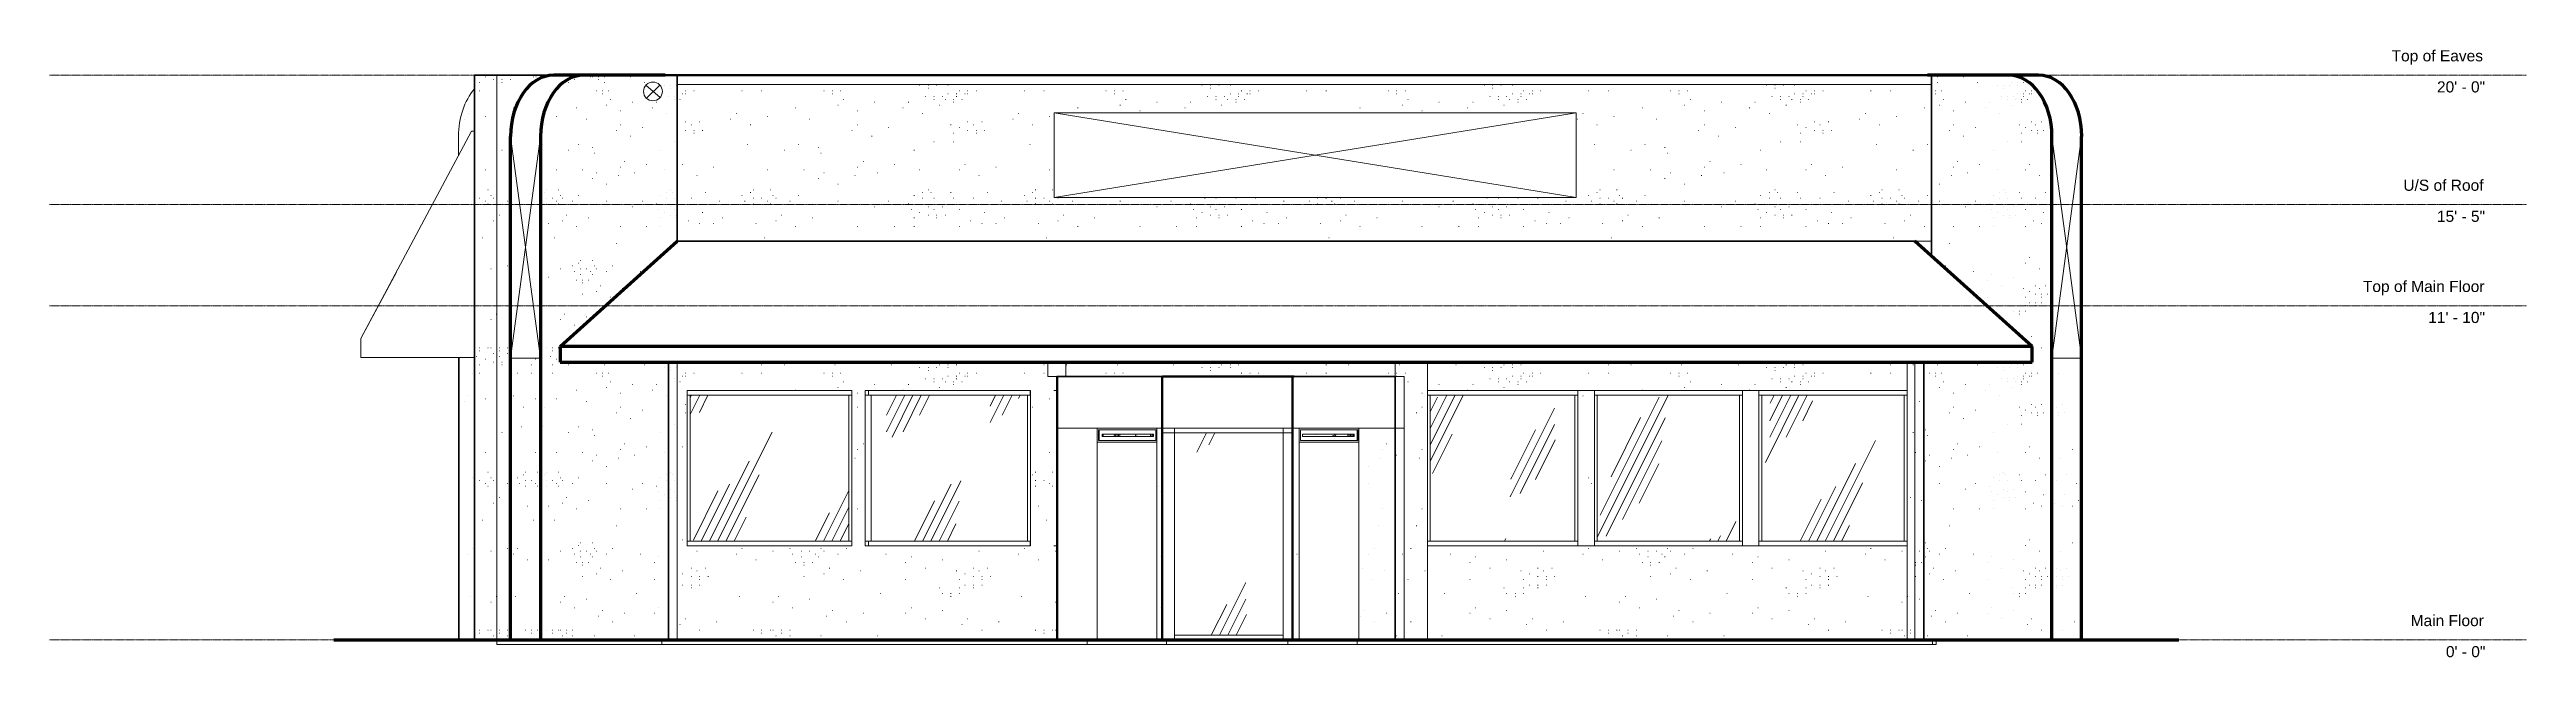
# Model space of a CAD drawing. Header units: inches. Extents: x -468 to 585, y -7 to 251.
import ezdxf

# ---------------------------------------------------------------- set-up
doc = ezdxf.new("R2010")
doc.units = ezdxf.units.IN
doc.header["$MEASUREMENT"] = 0
doc.linetypes.add('Center 1_4_', pattern=[0.53125, 0.25, -0.09375, 0.09375, -0.09375])
for name, color, linetype, lineweight in [('A-DETL', 90, 'Continuous', 9), ('A-DETL-THIN', 151, 'Continuous', 9), ('A-DOOR', 31, 'Continuous', 9), ('A-FLOR', 192, 'Continuous', 9), ('A-FLOR-LEVL', 51, 'Continuous', 9), ('A-GENM', 13, 'Continuous', 9), ('A-GLAZ', 151, 'Continuous', 9), ('A-ROOF', 132, 'Continuous', 9), ('A-WALL', 90, 'Continuous', 9), ('A-WALL-PATT', 111, 'Continuous', 9), ('Q-SPCQ', 2, 'Continuous', 9)]:
    doc.layers.add(name, color=color, linetype=linetype, lineweight=lineweight)
doc.styles.add('Arial', font='arial.ttf', dxfattribs={"height": 4.724409})
pattern_1 = [(0, (139.41, 88.04), (0, 120), [0.158, -119.842]), (0, (75.81, 50.84), (0, 120), [0.158, -119.842]), (0, (113.01, 48.44), (0, 120), [0.158, -119.842]), (0, (141.81, 79.64), (0, 120), [0.158, -119.842]), (0, (125.01, 139.64), (0, 120), [0.158, -119.842]), (0, (65.01, 138.44), (0, 120), [0.158, -119.842]), (0, (89.01, 106.04), (0, 120), [0.158, -119.842]), (0, (95.01, 101.24), (0, 120), [0.158, -119.842]), (0, (158.61, 113.24), (0, 120), [0.158, -119.842]), (0, (162.21, 112.04), (0, 120), [0.158, -119.842]), (0, (162.21, 113.24), (0, 120), [0.158, -119.842]), (0, (165.81, 113.24), (0, 120), [0.158, -119.842]), (0, (141.81, 115.64), (0, 120), [0.158, -119.842]), (0, (145.41, 114.44), (0, 120), [0.158, -119.842]), (0, (145.41, 115.64), (0, 120), [0.158, -119.842]), (0, (149.01, 115.64), (0, 120), [0.158, -119.842]), (0, (152.61, 109.64), (0, 120), [0.158, -119.842]), (0, (156.21, 108.44), (0, 120), [0.158, -119.842]), (0, (156.21, 109.64), (0, 120), [0.158, -119.842]), (0, (159.81, 109.64), (0, 120), [0.158, -119.842]), (0, (153.81, 112.04), (0, 120), [0.158, -119.842]), (0, (157.41, 110.84), (0, 120), [0.158, -119.842]), (0, (157.41, 112.04), (0, 120), [0.158, -119.842]), (0, (161.01, 112.04), (0, 120), [0.158, -119.842]), (0, (144.21, 110.84), (0, 120), [0.158, -119.842]), (0, (147.81, 109.64), (0, 120), [0.158, -119.842]), (0, (147.81, 110.84), (0, 120), [0.158, -119.842]), (0, (151.41, 110.84), (0, 120), [0.158, -119.842]), (0, (150.21, 116.84), (0, 120), [0.158, -119.842]), (0, (153.81, 115.64), (0, 120), [0.158, -119.842]), (0, (153.81, 116.84), (0, 120), [0.158, -119.842]), (0, (157.41, 116.84), (0, 120), [0.158, -119.842]), (0, (101.01, 113.24), (0, 120), [0.158, -119.842]), (0, (104.61, 112.04), (0, 120), [0.158, -119.842]), (0, (104.61, 113.24), (0, 120), [0.158, -119.842]), (0, (108.21, 113.24), (0, 120), [0.158, -119.842]), (0, (98.61, 119.24), (0, 120), [0.158, -119.842]), (0, (102.21, 118.04), (0, 120), [0.158, -119.842]), (0, (102.21, 119.24), (0, 120), [0.158, -119.842]), (0, (105.81, 119.24), (0, 120), [0.158, -119.842]), (0, (151.41, 139.64), (0, 120), [0.158, -119.842]), (0, (155.01, 138.44), (0, 120), [0.158, -119.842]), (0, (155.01, 139.64), (0, 120), [0.158, -119.842]), (0, (158.61, 139.64), (0, 120), [0.158, -119.842]), (0, (89.01, 152.84), (0, 120), [0.158, -119.842]), (0, (92.61, 151.64), (0, 120), [0.158, -119.842]), (0, (92.61, 152.84), (0, 120), [0.158, -119.842]), (0, (96.21, 152.84), (0, 120), [0.158, -119.842]), (0, (79.41, 124.04), (0, 120), [0.158, -119.842]), (0, (83.01, 122.84), (0, 120), [0.158, -119.842]), (0, (83.01, 124.04), (0, 120), [0.158, -119.842]), (0, (86.61, 124.04), (0, 120), [0.158, -119.842]), (0, (161.01, 143.24), (0, 120), [0.158, -119.842]), (0, (164.61, 142.04), (0, 120), [0.158, -119.842]), (0, (164.61, 143.24), (0, 120), [0.158, -119.842]), (0, (168.21, 143.24), (0, 120), [0.158, -119.842]), (0, (71.01, 124.04), (0, 120), [0.158, -119.842]), (0, (74.61, 122.84), (0, 120), [0.158, -119.842]), (0, (74.61, 124.04), (0, 120), [0.158, -119.842]), (0, (78.21, 124.04), (0, 120), [0.158, -119.842]), (0, (151.41, 154.04), (0, 120), [0.158, -119.842]), (0, (144.21, 150.44), (0, 120), [0.158, -119.842]), (0, (138.21, 155.24), (0, 120), [0.158, -119.842]), (0, (135.81, 152.84), (0, 120), [0.158, -119.842]), (0, (137.01, 120.44), (0, 120), [0.158, -119.842]), (0, (129.81, 116.84), (0, 120), [0.158, -119.842]), (0, (123.81, 121.64), (0, 120), [0.158, -119.842]), (0, (121.41, 119.24), (0, 120), [0.158, -119.842]), (0, (150.21, 107.24), (0, 120), [0.158, -119.842]), (0, (143.01, 103.64), (0, 120), [0.158, -119.842]), (0, (137.01, 108.44), (0, 120), [0.158, -119.842]), (0, (134.61, 106.04), (0, 120), [0.158, -119.842]), (0, (113.01, 120.44), (0, 120), [0.158, -119.842]), (0, (105.81, 116.84), (0, 120), [0.158, -119.842]), (0, (99.81, 121.64), (0, 120), [0.158, -119.842]), (0, (97.41, 119.24), (0, 120), [0.158, -119.842]), (0, (117.81, 131.24), (0, 120), [0.158, -119.842]), (0, (110.61, 127.64), (0, 120), [0.158, -119.842]), (0, (104.61, 132.44), (0, 120), [0.158, -119.842]), (0, (102.21, 130.04), (0, 120), [0.158, -119.842]), (0, (175.41, 127.64), (0, 120), [0.158, -119.842]), (0, (168.21, 124.04), (0, 120), [0.158, -119.842]), (0, (162.21, 128.84), (0, 120), [0.158, -119.842]), (0, (159.81, 126.44), (0, 120), [0.158, -119.842]), (0, (128.61, 97.64), (0, 120), [0.158, -119.842]), (0, (121.41, 94.04), (0, 120), [0.158, -119.842]), (0, (115.41, 98.84), (0, 120), [0.158, -119.842]), (0, (113.01, 96.44), (0, 120), [0.158, -119.842]), (0, (122.61, 108.44), (0, 120), [0.158, -119.842]), (0, (115.41, 104.84), (0, 120), [0.158, -119.842]), (0, (109.41, 109.64), (0, 120), [0.158, -119.842]), (0, (107.01, 107.24), (0, 120), [0.158, -119.842]), (0, (151.41, 132.44), (0, 120), [0.158, -119.842]), (0, (144.21, 128.84), (0, 120), [0.158, -119.842]), (0, (138.21, 133.64), (0, 120), [0.158, -119.842]), (0, (135.81, 131.24), (0, 120), [0.158, -119.842]), (0, (174.21, 80.84), (0, 120), [0.158, -119.842]), (0, (167.01, 77.24), (0, 120), [0.158, -119.842]), (0, (161.01, 82.04), (0, 120), [0.158, -119.842]), (0, (158.61, 79.64), (0, 120), [0.158, -119.842]), (0, (114.21, 77.24), (0, 120), [0.158, -119.842]), (0, (107.01, 73.64), (0, 120), [0.158, -119.842]), (0, (101.01, 78.44), (0, 120), [0.158, -119.842]), (0, (98.61, 76.04), (0, 120), [0.158, -119.842]), (0, (77.01, 102.44), (0, 120), [0.158, -119.842]), (0, (69.81, 98.84), (0, 120), [0.158, -119.842]), (0, (63.81, 103.64), (0, 120), [0.158, -119.842]), (0, (61.41, 101.24), (0, 120), [0.158, -119.842]), (0, (95.01, 137.24), (0, 120), [0.158, -119.842]), (0, (87.81, 133.64), (0, 120), [0.158, -119.842]), (0, (81.81, 138.44), (0, 120), [0.158, -119.842]), (0, (79.41, 136.04), (0, 120), [0.158, -119.842]), (0, (79.41, 157.64), (0, 120), [0.158, -119.842]), (0, (72.21, 154.04), (0, 120), [0.158, -119.842]), (0, (66.21, 158.84), (0, 120), [0.158, -119.842]), (0, (63.81, 156.44), (0, 120), [0.158, -119.842]), (0, (174.21, 161.24), (0, 120), [0.158, -119.842]), (0, (167.01, 157.64), (0, 120), [0.158, -119.842]), (0, (161.01, 162.44), (0, 120), [0.158, -119.842]), (0, (158.61, 160.04), (0, 120), [0.158, -119.842]), (0, (115.41, 80.84), (0, 120), [0.158, -119.842]), (0, (117.81, 83.24), (0, 120), [0.158, -119.842]), (0, (123.81, 78.44), (0, 120), [0.158, -119.842]), (0, (131.01, 82.04), (0, 120), [0.158, -119.842]), (0, (66.21, 113.24), (0, 120), [0.158, -119.842]), (0, (74.61, 113.24), (0, 120), [0.158, -119.842]), (0, (74.61, 116.84), (0, 120), [0.158, -119.842]), (0, (77.01, 119.24), (0, 120), [0.158, -119.842]), (0, (73.41, 120.44), (0, 120), [0.158, -119.842]), (0, (80.61, 121.64), (0, 120), [0.158, -119.842]), (0, (83.01, 120.44), (0, 120), [0.158, -119.842]), (0, (80.61, 118.04), (0, 120), [0.158, -119.842]), (0, (84.21, 116.84), (0, 120), [0.158, -119.842]), (0, (84.21, 118.04), (0, 120), [0.158, -119.842]), (0, (87.81, 118.04), (0, 120), [0.158, -119.842]), (0, (86.61, 121.64), (0, 120), [0.158, -119.842]), (0, (150.21, 142.04), (0, 120), [0.158, -119.842]), (0, (158.61, 142.04), (0, 120), [0.158, -119.842]), (0, (158.61, 145.64), (0, 120), [0.158, -119.842]), (0, (161.01, 148.04), (0, 120), [0.158, -119.842]), (0, (157.41, 149.24), (0, 120), [0.158, -119.842]), (0, (164.61, 150.44), (0, 120), [0.158, -119.842]), (0, (167.01, 149.24), (0, 120), [0.158, -119.842]), (0, (164.61, 146.84), (0, 120), [0.158, -119.842]), (0, (168.21, 145.64), (0, 120), [0.158, -119.842]), (0, (168.21, 146.84), (0, 120), [0.158, -119.842]), (0, (171.81, 146.84), (0, 120), [0.158, -119.842]), (0, (170.61, 150.44), (0, 120), [0.158, -119.842]), (0, (147.81, 91.64), (0, 120), [0.158, -119.842]), (0, (156.21, 91.64), (0, 120), [0.158, -119.842]), (0, (156.21, 95.24), (0, 120), [0.158, -119.842]), (0, (158.61, 97.64), (0, 120), [0.158, -119.842]), (0, (155.01, 98.84), (0, 120), [0.158, -119.842]), (0, (162.21, 100.04), (0, 120), [0.158, -119.842]), (0, (164.61, 98.84), (0, 120), [0.158, -119.842]), (0, (162.21, 96.44), (0, 120), [0.158, -119.842]), (0, (165.81, 95.24), (0, 120), [0.158, -119.842]), (0, (165.81, 96.44), (0, 120), [0.158, -119.842]), (0, (169.41, 96.44), (0, 120), [0.158, -119.842]), (0, (168.21, 100.04), (0, 120), [0.158, -119.842]), (0, (68.61, 90.44), (0, 120), [0.158, -119.842]), (0, (84.21, 88.04), (0, 120), [0.158, -119.842]), (0, (77.01, 79.64), (0, 120), [0.158, -119.842]), (0, (90.21, 90.44), (0, 120), [0.158, -119.842]), (0, (92.61, 79.64), (0, 120), [0.158, -119.842]), (0, (99.81, 86.84), (0, 120), [0.158, -119.842]), (0, (98.61, 89.24), (0, 120), [0.158, -119.842]), (0, (92.61, 146.84), (0, 120), [0.158, -119.842]), (0, (101.01, 148.04), (0, 120), [0.158, -119.842]), (0, (103.41, 150.44), (0, 120), [0.158, -119.842]), (0, (107.01, 156.44), (0, 120), [0.158, -119.842]), (0, (110.61, 158.84), (0, 120), [0.158, -119.842]), (0, (101.01, 157.64), (0, 120), [0.158, -119.842]), (0, (99.81, 158.84), (0, 120), [0.158, -119.842]), (0, (98.61, 161.24), (0, 120), [0.158, -119.842]), (0, (98.61, 155.24), (0, 120), [0.158, -119.842]), (0, (97.41, 156.44), (0, 120), [0.158, -119.842]), (0, (95.01, 157.64), (0, 120), [0.158, -119.842]), (0, (91.41, 161.24), (0, 120), [0.158, -119.842]), (0, (90.21, 160.04), (0, 120), [0.158, -119.842]), (0, (86.61, 158.84), (0, 120), [0.158, -119.842]), (0, (87.81, 156.44), (0, 120), [0.158, -119.842]), (0, (91.41, 157.64), (0, 120), [0.158, -119.842]), (0, (91.41, 155.24), (0, 120), [0.158, -119.842]), (0, (109.41, 145.64), (0, 120), [0.158, -119.842]), (0, (116.61, 149.24), (0, 120), [0.158, -119.842]), (0, (127.41, 156.44), (0, 120), [0.158, -119.842]), (0, (135.81, 145.64), (0, 120), [0.158, -119.842]), (0, (146.61, 70.04), (0, 120), [0.158, -119.842]), (0, (158.61, 62.84), (0, 120), [0.158, -119.842]), (0, (158.61, 55.64), (0, 120), [0.158, -119.842]), (0, (163.41, 58.04), (0, 120), [0.158, -119.842]), (0, (168.21, 56.84), (0, 120), [0.158, -119.842]), (0, (169.41, 61.64), (0, 120), [0.158, -119.842]), (0, (174.21, 56.84), (0, 120), [0.158, -119.842]), (0, (177.81, 59.24), (0, 120), [0.158, -119.842]), (0, (176.61, 66.44), (0, 120), [0.158, -119.842]), (0, (170.61, 70.04), (0, 120), [0.158, -119.842]), (0, (164.61, 67.64), (0, 120), [0.158, -119.842]), (0, (155.01, 70.04), (0, 120), [0.158, -119.842]), (0, (156.21, 67.64), (0, 120), [0.158, -119.842]), (0, (151.41, 64.04), (0, 120), [0.158, -119.842]), (0, (152.61, 60.44), (0, 120), [0.158, -119.842]), (0, (149.01, 60.44), (0, 120), [0.158, -119.842]), (0, (149.01, 59.24), (0, 120), [0.158, -119.842]), (0, (145.41, 60.44), (0, 120), [0.158, -119.842]), (0, (147.81, 62.84), (0, 120), [0.158, -119.842]), (0, (145.41, 64.04), (0, 120), [0.158, -119.842]), (0, (147.81, 67.64), (0, 120), [0.158, -119.842]), (0, (143.01, 67.64), (0, 120), [0.158, -119.842]), (0, (145.41, 71.24), (0, 120), [0.158, -119.842]), (0, (143.01, 70.04), (0, 120), [0.158, -119.842]), (0, (139.41, 68.84), (0, 120), [0.158, -119.842]), (0, (137.01, 65.24), (0, 120), [0.158, -119.842]), (0, (138.21, 62.84), (0, 120), [0.158, -119.842]), (0, (141.81, 61.64), (0, 120), [0.158, -119.842]), (0, (139.41, 59.24), (0, 120), [0.158, -119.842]), (0, (139.41, 55.64), (0, 120), [0.158, -119.842]), (0, (131.01, 55.64), (0, 120), [0.158, -119.842]), (0, (128.61, 66.44), (0, 120), [0.158, -119.842]), (0, (115.41, 55.64), (0, 120), [0.158, -119.842]), (0, (122.61, 64.04), (0, 120), [0.158, -119.842]), (0, (107.01, 66.44), (0, 120), [0.158, -119.842]), (0, (96.21, 59.24), (0, 120), [0.158, -119.842]), (0, (89.01, 55.64), (0, 120), [0.158, -119.842]), (0, (71.01, 65.24), (0, 120), [0.158, -119.842]), (0, (71.01, 67.64), (0, 120), [0.158, -119.842]), (0, (67.41, 66.44), (0, 120), [0.158, -119.842]), (0, (66.21, 68.84), (0, 120), [0.158, -119.842]), (0, (69.81, 70.04), (0, 120), [0.158, -119.842]), (0, (71.01, 71.24), (0, 120), [0.158, -119.842]), (0, (74.61, 67.64), (0, 120), [0.158, -119.842]), (0, (77.01, 66.44), (0, 120), [0.158, -119.842]), (0, (78.21, 65.24), (0, 120), [0.158, -119.842]), (0, (78.21, 71.24), (0, 120), [0.158, -119.842]), (0, (79.41, 68.84), (0, 120), [0.158, -119.842]), (0, (80.61, 67.64), (0, 120), [0.158, -119.842]), (0, (90.21, 68.84), (0, 120), [0.158, -119.842]), (0, (86.61, 66.44), (0, 120), [0.158, -119.842]), (0, (83.01, 60.44), (0, 120), [0.158, -119.842]), (0, (80.61, 58.04), (0, 120), [0.158, -119.842]), (0, (72.21, 56.84), (0, 120), [0.158, -119.842])]
pattern_2 = [(0, (-138.87, 88.04), (0, 120), [0.112, -84.74]), (0, (-183.84, 50.84), (0, 120), [0.112, -84.74]), (0, (-157.54, 48.44), (0, 120), [0.112, -84.74]), (0, (-137.18, 79.64), (0, 120), [0.112, -84.74]), (0, (-149.05, 139.64), (0, 120), [0.112, -84.74]), (0, (-191.48, 138.44), (0, 120), [0.112, -84.74]), (0, (-174.51, 106.04), (0, 120), [0.112, -84.74]), (0, (-170.27, 101.24), (0, 120), [0.112, -84.74]), (0, (-125.3, 113.24), (0, 120), [0.112, -84.74]), (0, (-122.75, 112.04), (0, 120), [0.112, -84.74]), (0, (-122.75, 113.24), (0, 120), [0.112, -84.74]), (0, (-120.2, 113.24), (0, 120), [0.112, -84.74]), (0, (-137.18, 115.64), (0, 120), [0.112, -84.74]), (0, (-134.63, 114.44), (0, 120), [0.112, -84.74]), (0, (-134.63, 115.64), (0, 120), [0.112, -84.74]), (0, (-132.08, 115.64), (0, 120), [0.112, -84.74]), (0, (-129.54, 109.64), (0, 120), [0.112, -84.74]), (0, (-126.99, 108.44), (0, 120), [0.112, -84.74]), (0, (-126.99, 109.64), (0, 120), [0.112, -84.74]), (0, (-124.45, 109.64), (0, 120), [0.112, -84.74]), (0, (-128.69, 112.04), (0, 120), [0.112, -84.74]), (0, (-126.14, 110.84), (0, 120), [0.112, -84.74]), (0, (-126.14, 112.04), (0, 120), [0.112, -84.74]), (0, (-123.6, 112.04), (0, 120), [0.112, -84.74]), (0, (-135.48, 110.84), (0, 120), [0.112, -84.74]), (0, (-132.93, 109.64), (0, 120), [0.112, -84.74]), (0, (-132.93, 110.84), (0, 120), [0.112, -84.74]), (0, (-130.39, 110.84), (0, 120), [0.112, -84.74]), (0, (-131.24, 116.84), (0, 120), [0.112, -84.74]), (0, (-128.69, 115.64), (0, 120), [0.112, -84.74]), (0, (-128.69, 116.84), (0, 120), [0.112, -84.74]), (0, (-126.14, 116.84), (0, 120), [0.112, -84.74]), (0, (-166.02, 113.24), (0, 120), [0.112, -84.74]), (0, (-163.48, 112.04), (0, 120), [0.112, -84.74]), (0, (-163.48, 113.24), (0, 120), [0.112, -84.74]), (0, (-160.93, 113.24), (0, 120), [0.112, -84.74]), (0, (-167.72, 119.24), (0, 120), [0.112, -84.74]), (0, (-165.18, 118.04), (0, 120), [0.112, -84.74]), (0, (-165.18, 119.24), (0, 120), [0.112, -84.74]), (0, (-162.63, 119.24), (0, 120), [0.112, -84.74]), (0, (-130.39, 139.64), (0, 120), [0.112, -84.74]), (0, (-127.84, 138.44), (0, 120), [0.112, -84.74]), (0, (-127.84, 139.64), (0, 120), [0.112, -84.74]), (0, (-125.3, 139.64), (0, 120), [0.112, -84.74]), (0, (-174.51, 152.84), (0, 120), [0.112, -84.74]), (0, (-171.96, 151.64), (0, 120), [0.112, -84.74]), (0, (-171.96, 152.84), (0, 120), [0.112, -84.74]), (0, (-169.42, 152.84), (0, 120), [0.112, -84.74]), (0, (-181.3, 124.04), (0, 120), [0.112, -84.74]), (0, (-178.75, 122.84), (0, 120), [0.112, -84.74]), (0, (-178.75, 124.04), (0, 120), [0.112, -84.74]), (0, (-176.21, 124.04), (0, 120), [0.112, -84.74]), (0, (-123.6, 143.24), (0, 120), [0.112, -84.74]), (0, (-121.05, 142.04), (0, 120), [0.112, -84.74]), (0, (-121.05, 143.24), (0, 120), [0.112, -84.74]), (0, (-118.51, 143.24), (0, 120), [0.112, -84.74]), (0, (-187.24, 124.04), (0, 120), [0.112, -84.74]), (0, (-184.69, 122.84), (0, 120), [0.112, -84.74]), (0, (-184.69, 124.04), (0, 120), [0.112, -84.74]), (0, (-182.15, 124.04), (0, 120), [0.112, -84.74]), (0, (-130.39, 154.04), (0, 120), [0.112, -84.74]), (0, (-135.48, 150.44), (0, 120), [0.112, -84.74]), (0, (-139.72, 155.24), (0, 120), [0.112, -84.74]), (0, (-141.42, 152.84), (0, 120), [0.112, -84.74]), (0, (-140.57, 120.44), (0, 120), [0.112, -84.74]), (0, (-145.66, 116.84), (0, 120), [0.112, -84.74]), (0, (-149.9, 121.64), (0, 120), [0.112, -84.74]), (0, (-151.6, 119.24), (0, 120), [0.112, -84.74]), (0, (-131.24, 107.24), (0, 120), [0.112, -84.74]), (0, (-136.33, 103.64), (0, 120), [0.112, -84.74]), (0, (-140.57, 108.44), (0, 120), [0.112, -84.74]), (0, (-142.27, 106.04), (0, 120), [0.112, -84.74]), (0, (-157.54, 120.44), (0, 120), [0.112, -84.74]), (0, (-162.63, 116.84), (0, 120), [0.112, -84.74]), (0, (-166.87, 121.64), (0, 120), [0.112, -84.74]), (0, (-168.57, 119.24), (0, 120), [0.112, -84.74]), (0, (-154.15, 131.24), (0, 120), [0.112, -84.74]), (0, (-159.24, 127.64), (0, 120), [0.112, -84.74]), (0, (-163.48, 132.44), (0, 120), [0.112, -84.74]), (0, (-165.18, 130.04), (0, 120), [0.112, -84.74]), (0, (-113.42, 127.64), (0, 120), [0.112, -84.74]), (0, (-118.51, 124.04), (0, 120), [0.112, -84.74]), (0, (-122.75, 128.84), (0, 120), [0.112, -84.74]), (0, (-124.45, 126.44), (0, 120), [0.112, -84.74]), (0, (-146.51, 97.64), (0, 120), [0.112, -84.74]), (0, (-151.6, 94.04), (0, 120), [0.112, -84.74]), (0, (-155.84, 98.84), (0, 120), [0.112, -84.74]), (0, (-157.54, 96.44), (0, 120), [0.112, -84.74]), (0, (-150.75, 108.44), (0, 120), [0.112, -84.74]), (0, (-155.84, 104.84), (0, 120), [0.112, -84.74]), (0, (-160.09, 109.64), (0, 120), [0.112, -84.74]), (0, (-161.78, 107.24), (0, 120), [0.112, -84.74]), (0, (-130.39, 132.44), (0, 120), [0.112, -84.74]), (0, (-135.48, 128.84), (0, 120), [0.112, -84.74]), (0, (-139.72, 133.64), (0, 120), [0.112, -84.74]), (0, (-141.42, 131.24), (0, 120), [0.112, -84.74]), (0, (-114.26, 80.84), (0, 120), [0.112, -84.74]), (0, (-119.36, 77.24), (0, 120), [0.112, -84.74]), (0, (-123.6, 82.04), (0, 120), [0.112, -84.74]), (0, (-125.3, 79.64), (0, 120), [0.112, -84.74]), (0, (-156.69, 77.24), (0, 120), [0.112, -84.74]), (0, (-161.78, 73.64), (0, 120), [0.112, -84.74]), (0, (-166.02, 78.44), (0, 120), [0.112, -84.74]), (0, (-167.72, 76.04), (0, 120), [0.112, -84.74]), (0, (-183, 102.44), (0, 120), [0.112, -84.74]), (0, (-188.09, 98.84), (0, 120), [0.112, -84.74]), (0, (-192.33, 103.64), (0, 120), [0.112, -84.74]), (0, (-194.03, 101.24), (0, 120), [0.112, -84.74]), (0, (-170.27, 137.24), (0, 120), [0.112, -84.74]), (0, (-175.36, 133.64), (0, 120), [0.112, -84.74]), (0, (-179.6, 138.44), (0, 120), [0.112, -84.74]), (0, (-181.3, 136.04), (0, 120), [0.112, -84.74]), (0, (-181.3, 157.64), (0, 120), [0.112, -84.74]), (0, (-186.39, 154.04), (0, 120), [0.112, -84.74]), (0, (-190.63, 158.84), (0, 120), [0.112, -84.74]), (0, (-192.33, 156.44), (0, 120), [0.112, -84.74]), (0, (-114.26, 161.24), (0, 120), [0.112, -84.74]), (0, (-119.36, 157.64), (0, 120), [0.112, -84.74]), (0, (-123.6, 162.44), (0, 120), [0.112, -84.74]), (0, (-125.3, 160.04), (0, 120), [0.112, -84.74]), (0, (-155.84, 80.84), (0, 120), [0.112, -84.74]), (0, (-154.15, 83.24), (0, 120), [0.112, -84.74]), (0, (-149.9, 78.44), (0, 120), [0.112, -84.74]), (0, (-144.81, 82.04), (0, 120), [0.112, -84.74]), (0, (-190.63, 113.24), (0, 120), [0.112, -84.74]), (0, (-184.69, 113.24), (0, 120), [0.112, -84.74]), (0, (-184.69, 116.84), (0, 120), [0.112, -84.74]), (0, (-183, 119.24), (0, 120), [0.112, -84.74]), (0, (-185.54, 120.44), (0, 120), [0.112, -84.74]), (0, (-180.45, 121.64), (0, 120), [0.112, -84.74]), (0, (-178.75, 120.44), (0, 120), [0.112, -84.74]), (0, (-180.45, 118.04), (0, 120), [0.112, -84.74]), (0, (-177.9, 116.84), (0, 120), [0.112, -84.74]), (0, (-177.9, 118.04), (0, 120), [0.112, -84.74]), (0, (-175.36, 118.04), (0, 120), [0.112, -84.74]), (0, (-176.21, 121.64), (0, 120), [0.112, -84.74]), (0, (-131.24, 142.04), (0, 120), [0.112, -84.74]), (0, (-125.3, 142.04), (0, 120), [0.112, -84.74]), (0, (-125.3, 145.64), (0, 120), [0.112, -84.74]), (0, (-123.6, 148.04), (0, 120), [0.112, -84.74]), (0, (-126.14, 149.24), (0, 120), [0.112, -84.74]), (0, (-121.05, 150.44), (0, 120), [0.112, -84.74]), (0, (-119.36, 149.24), (0, 120), [0.112, -84.74]), (0, (-121.05, 146.84), (0, 120), [0.112, -84.74]), (0, (-118.51, 145.64), (0, 120), [0.112, -84.74]), (0, (-118.51, 146.84), (0, 120), [0.112, -84.74]), (0, (-115.96, 146.84), (0, 120), [0.112, -84.74]), (0, (-116.81, 150.44), (0, 120), [0.112, -84.74]), (0, (-132.93, 91.64), (0, 120), [0.112, -84.74]), (0, (-126.99, 91.64), (0, 120), [0.112, -84.74]), (0, (-126.99, 95.24), (0, 120), [0.112, -84.74]), (0, (-125.3, 97.64), (0, 120), [0.112, -84.74]), (0, (-127.84, 98.84), (0, 120), [0.112, -84.74]), (0, (-122.75, 100.04), (0, 120), [0.112, -84.74]), (0, (-121.05, 98.84), (0, 120), [0.112, -84.74]), (0, (-122.75, 96.44), (0, 120), [0.112, -84.74]), (0, (-120.2, 95.24), (0, 120), [0.112, -84.74]), (0, (-120.2, 96.44), (0, 120), [0.112, -84.74]), (0, (-117.66, 96.44), (0, 120), [0.112, -84.74]), (0, (-118.51, 100.04), (0, 120), [0.112, -84.74]), (0, (-188.94, 90.44), (0, 120), [0.112, -84.74]), (0, (-177.9, 88.04), (0, 120), [0.112, -84.74]), (0, (-183, 79.64), (0, 120), [0.112, -84.74]), (0, (-173.66, 90.44), (0, 120), [0.112, -84.74]), (0, (-171.96, 79.64), (0, 120), [0.112, -84.74]), (0, (-166.87, 86.84), (0, 120), [0.112, -84.74]), (0, (-167.72, 89.24), (0, 120), [0.112, -84.74]), (0, (-171.96, 146.84), (0, 120), [0.112, -84.74]), (0, (-166.02, 148.04), (0, 120), [0.112, -84.74]), (0, (-164.33, 150.44), (0, 120), [0.112, -84.74]), (0, (-161.78, 156.44), (0, 120), [0.112, -84.74]), (0, (-159.24, 158.84), (0, 120), [0.112, -84.74]), (0, (-166.02, 157.64), (0, 120), [0.112, -84.74]), (0, (-166.87, 158.84), (0, 120), [0.112, -84.74]), (0, (-167.72, 161.24), (0, 120), [0.112, -84.74]), (0, (-167.72, 155.24), (0, 120), [0.112, -84.74]), (0, (-168.57, 156.44), (0, 120), [0.112, -84.74]), (0, (-170.27, 157.64), (0, 120), [0.112, -84.74]), (0, (-172.81, 161.24), (0, 120), [0.112, -84.74]), (0, (-173.66, 160.04), (0, 120), [0.112, -84.74]), (0, (-176.21, 158.84), (0, 120), [0.112, -84.74]), (0, (-175.36, 156.44), (0, 120), [0.112, -84.74]), (0, (-172.81, 157.64), (0, 120), [0.112, -84.74]), (0, (-172.81, 155.24), (0, 120), [0.112, -84.74]), (0, (-160.09, 145.64), (0, 120), [0.112, -84.74]), (0, (-154.99, 149.24), (0, 120), [0.112, -84.74]), (0, (-147.36, 156.44), (0, 120), [0.112, -84.74]), (0, (-141.42, 145.64), (0, 120), [0.112, -84.74]), (0, (-133.78, 70.04), (0, 120), [0.112, -84.74]), (0, (-125.3, 62.84), (0, 120), [0.112, -84.74]), (0, (-125.3, 55.64), (0, 120), [0.112, -84.74]), (0, (-121.9, 58.04), (0, 120), [0.112, -84.74]), (0, (-118.51, 56.84), (0, 120), [0.112, -84.74]), (0, (-117.66, 61.64), (0, 120), [0.112, -84.74]), (0, (-114.26, 56.84), (0, 120), [0.112, -84.74]), (0, (-111.72, 59.24), (0, 120), [0.112, -84.74]), (0, (-112.57, 66.44), (0, 120), [0.112, -84.74]), (0, (-116.81, 70.04), (0, 120), [0.112, -84.74]), (0, (-121.05, 67.64), (0, 120), [0.112, -84.74]), (0, (-127.84, 70.04), (0, 120), [0.112, -84.74]), (0, (-126.99, 67.64), (0, 120), [0.112, -84.74]), (0, (-130.39, 64.04), (0, 120), [0.112, -84.74]), (0, (-129.54, 60.44), (0, 120), [0.112, -84.74]), (0, (-132.08, 60.44), (0, 120), [0.112, -84.74]), (0, (-132.08, 59.24), (0, 120), [0.112, -84.74]), (0, (-134.63, 60.44), (0, 120), [0.112, -84.74]), (0, (-132.93, 62.84), (0, 120), [0.112, -84.74]), (0, (-134.63, 64.04), (0, 120), [0.112, -84.74]), (0, (-132.93, 67.64), (0, 120), [0.112, -84.74]), (0, (-136.33, 67.64), (0, 120), [0.112, -84.74]), (0, (-134.63, 71.24), (0, 120), [0.112, -84.74]), (0, (-136.33, 70.04), (0, 120), [0.112, -84.74]), (0, (-138.87, 68.84), (0, 120), [0.112, -84.74]), (0, (-140.57, 65.24), (0, 120), [0.112, -84.74]), (0, (-139.72, 62.84), (0, 120), [0.112, -84.74]), (0, (-137.18, 61.64), (0, 120), [0.112, -84.74]), (0, (-138.87, 59.24), (0, 120), [0.112, -84.74]), (0, (-138.87, 55.64), (0, 120), [0.112, -84.74]), (0, (-144.81, 55.64), (0, 120), [0.112, -84.74]), (0, (-146.51, 66.44), (0, 120), [0.112, -84.74]), (0, (-155.84, 55.64), (0, 120), [0.112, -84.74]), (0, (-150.75, 64.04), (0, 120), [0.112, -84.74]), (0, (-161.78, 66.44), (0, 120), [0.112, -84.74]), (0, (-169.42, 59.24), (0, 120), [0.112, -84.74]), (0, (-174.51, 55.64), (0, 120), [0.112, -84.74]), (0, (-187.24, 65.24), (0, 120), [0.112, -84.74]), (0, (-187.24, 67.64), (0, 120), [0.112, -84.74]), (0, (-189.78, 66.44), (0, 120), [0.112, -84.74]), (0, (-190.63, 68.84), (0, 120), [0.112, -84.74]), (0, (-188.09, 70.04), (0, 120), [0.112, -84.74]), (0, (-187.24, 71.24), (0, 120), [0.112, -84.74]), (0, (-184.69, 67.64), (0, 120), [0.112, -84.74]), (0, (-183, 66.44), (0, 120), [0.112, -84.74]), (0, (-182.15, 65.24), (0, 120), [0.112, -84.74]), (0, (-182.15, 71.24), (0, 120), [0.112, -84.74]), (0, (-181.3, 68.84), (0, 120), [0.112, -84.74]), (0, (-180.45, 67.64), (0, 120), [0.112, -84.74]), (0, (-173.66, 68.84), (0, 120), [0.112, -84.74]), (0, (-176.21, 66.44), (0, 120), [0.112, -84.74]), (0, (-178.75, 60.44), (0, 120), [0.112, -84.74]), (0, (-180.45, 58.04), (0, 120), [0.112, -84.74]), (0, (-186.39, 56.84), (0, 120), [0.112, -84.74])]
pattern_3 = [(63.435, (59.01, 47.24), (-37.673, 113.02), [46.8, -28.08, 46.8, -28.08, -59.53]), (63.435, (59.01, 47.24), (-37.673, 113.02), [-149.76, 0.686, -58.843]), (63.435, (59.01, 47.24), (-37.673, 113.02), [0.686, -149.074, 18.72, -40.81]), (63.435, (56.67, 49.58), (-37.673, 113.02), [37.44, -46.8, 28.08, -28.08, -68.89]), (63.435, (56.67, 49.58), (-37.673, 113.02), [-140.4, 0.686, -68.203]), (63.435, (56.67, 49.58), (-37.673, 113.02), [0.686, -139.714, 32.76, -36.13]), (63.435, (56.67, 56.6), (-37.673, 113.02), [28.08, -56.16, 18.72, -28.08, -78.25]), (63.435, (56.67, 56.6), (-37.673, 113.02), [-131.04, 0.686, -77.563]), (63.435, (56.67, 56.6), (-37.673, 113.02), [0.686, -130.354, 42.12, -36.13]), (63.435, (63.69, 49.58), (-37.673, 113.02), [28.08, -56.16, 23.4, -101.65]), (63.435, (70.71, 56.6), (-37.673, 113.02), [14.04, -70.2, 9.36, -115.69]), (63.435, (59.01, 68.3), (-37.673, 113.02), [9.36, -70.2, 9.36, -37.44, -82.93]), (63.435, (59.01, 68.3), (-37.673, 113.02), [-126.36, 0.686, -82.243]), (63.435, (59.01, 68.3), (-37.673, 113.02), [0.686, -125.674, 23.4, -59.53]), (63.435, (101.13, 61.28), (-37.673, 113.02), [46.8, -70.2, 56.16, -37.066]), (63.435, (101.13, 54.26), (-37.673, 113.02), [65.52, -46.8, 70.2, -27.706]), (63.435, (105.81, 56.6), (-37.673, 113.02), [74.88, -37.44, 56.16, -40.81]), (63.435, (112.83, 63.62), (-37.673, 113.02), [46.8, -65.52, 37.44, -59.53]), (63.435, (105.81, 77.66), (-37.673, 113.02), [23.4, -93.6, 28.08, -64.21]), (63.435, (119.85, 70.64), (-37.673, 113.02), [18.72, -93.6, 18.72, -78.25])]

msp = doc.modelspace()

# ---------------------------------------------------------------- texts
at = {"layer": 'A-FLOR-LEVL', "attachment_point": 1, "style": 'Arial'}
for s, insert, char_height, width in [('Top of Eaves', (527.8, 250.6), 4.724, 47.344), ('20\' - 0"', (547.1, 237.4), 4.72, 24.997), ('U/S of Roof', (532.8, 195.6), 4.724, 41.284), ('15\' - 5"', (547.1, 182.4), 4.72, 24.997), ('Top of Main Floor', (515.6, 152.6), 4.724, 62.115), ('11\' - 10"', (543.4, 139.4), 4.72, 29.542), ('Main Floor', (535.9, 10.6), 4.72, 37.496), ('0\' - 0"', (550.9, -2.6), 4.72, 20.452)]:
    msp.add_mtext(s, dxfattribs=dict(at, insert=insert, char_height=char_height, width=width))

# ---------------------------------------------------------------- blocks, each defined once
blk = doc.blocks.new('Planitar - Single Door_Flush Panel - 3_-0_ x 6_-8_-4327926-Front')
at = {"layer": 'A-DOOR'}
for p, q in [((-22.6, 84), (-22.6, 0)), ((2.8, 84), (-22.6, 84)), ((2.8, 0), (2.8, 84)), ((-22.6, 0), (2.8, 0))]:
    blk.add_line(p, q, dxfattribs=at)
blk = doc.blocks.new('Planitar - Single Door_Flush Panel - 3_-0_ x 6_-8_-4327927-Front')
at = {"layer": 'A-DOOR'}
for p, q in [((88.7, 84), (63.3, 84)), ((63.3, 84), (63.3, 0)), ((88.7, 0), (88.7, 84)), ((63.3, 0), (88.7, 0))]:
    blk.add_line(p, q, dxfattribs=at)
blk = doc.blocks.new('Planitar-Fixed - Default 1-4327981-Front')
at = {"layer": 'A-GLAZ'}
h = blk.add_hatch(dxfattribs=at)
h.set_pattern_fill('FP_8', color=256, style=0, pattern_type=2)
h.set_pattern_definition([(70.529, (288.239, 47.244), (-6.14774, 26.08183), [10.246, -6.147, 10.246, -6.147, -13.033]), (70.529, (288.239, 47.244), (-6.14774, 26.08183), [-32.787, 0.15, -12.882]), (70.529, (288.239, 47.244), (-6.14774, 26.08183), [0.15, -32.636, 4.098, -8.934]), (70.529, (287.857, 47.784), (-6.14774, 26.08183), [8.197, -10.246, 6.147, -6.147, -15.082]), (70.529, (287.857, 47.784), (-6.14774, 26.08183), [-30.737, 0.15, -14.932]), (70.529, (287.857, 47.784), (-6.14774, 26.08183), [0.15, -30.587, 7.172, -7.91]), (70.529, (287.857, 49.404), (-6.14774, 26.08183), [6.147, -12.295, 4.098, -6.147, -17.131]), (70.529, (287.857, 49.404), (-6.14774, 26.08183), [-28.688, 0.15, -16.981]), (70.529, (287.857, 49.404), (-6.14774, 26.08183), [0.15, -28.538, 9.221, -7.91]), (70.529, (289.003, 47.784), (-6.14774, 26.08183), [6.147, -12.295, 5.123, -22.254]), (70.529, (290.148, 49.404), (-6.14774, 26.08183), [3.074, -15.369, 2.049, -25.328]), (70.529, (288.239, 52.104), (-6.14774, 26.08183), [2.049, -15.369, 2.049, -8.197, -18.156]), (70.529, (288.239, 52.104), (-6.14774, 26.08183), [-27.664, 0.15, -18.005]), (70.529, (288.239, 52.104), (-6.14774, 26.08183), [0.15, -27.513, 5.123, -13.033]), (70.529, (295.112, 50.484), (-6.14774, 26.08183), [10.246, -15.369, 12.295, -8.115]), (70.529, (295.112, 48.864), (-6.14774, 26.08183), [14.344, -10.246, 15.369, -6.066]), (70.529, (295.876, 49.404), (-6.14774, 26.08183), [16.393, -8.197, 12.295, -8.934]), (70.529, (297.021, 51.024), (-6.14774, 26.08183), [10.246, -14.344, 8.197, -13.033]), (70.529, (295.876, 54.264), (-6.14774, 26.08183), [5.123, -20.492, 6.147, -14.057]), (70.529, (298.167, 52.644), (-6.14774, 26.08183), [4.098, -20.492, 4.098, -17.131])])
h.paths.add_polyline_path([(0.7, 86.5), (1.4, 86.5), (1.4, 87.5), (-20.1, 87.5), (-20.1, 86.5), (-0.7, 86.5)], flags=0)
for p, q in [((2.8, 90), (-22.6, 90)), ((-22.6, 90), (-22.6, 84)), ((-22.1, 84.7), (-22.1, 89.3)), ((-22.1, 89.3), (2.3, 89.3)), ((2.3, 84.7), (-22.1, 84.7)), ((-21.8, 89.3), (-21.8, 84.7)), ((-20.5, 86.5), (-20.5, 87.5)), ((-20.5, 87.5), (1.4, 87.5)), ((1.4, 86.5), (-20.5, 86.5)), ((-20.1, 87.5), (-20.1, 86.5)), ((1.4, 87.5), (1.4, 86.5)), ((2.3, 89.3), (2.3, 84.7)), ((2.8, 84), (2.8, 90)), ((-22.6, 84), (2.8, 84))]:
    blk.add_line(p, q, dxfattribs=at)
blk = doc.blocks.new('Planitar-Fixed - Default 1-V1-Front')
at = {"layer": 'A-GLAZ'}
h = blk.add_hatch(dxfattribs=at)
h.set_pattern_fill('FP_9', color=256, style=0, pattern_type=2)
h.set_pattern_definition([(70.529, (-196.522, 47.244), (-6.14774, 26.0818), [10.246, -6.147, 10.246, -6.147, -13.033]), (70.529, (-196.522, 47.244), (-6.14774, 26.0818), [-32.787, 0.15, -12.882]), (70.529, (-196.522, 47.244), (-6.14774, 26.0818), [0.15, -32.636, 4.098, -8.934]), (70.529, (-196.904, 47.784), (-6.14774, 26.0818), [8.197, -10.246, 6.147, -6.147, -15.082]), (70.529, (-196.904, 47.784), (-6.14774, 26.0818), [-30.737, 0.15, -14.932]), (70.529, (-196.904, 47.784), (-6.14774, 26.0818), [0.15, -30.587, 7.172, -7.91]), (70.529, (-196.904, 49.404), (-6.14774, 26.0818), [6.147, -12.295, 4.098, -6.147, -17.131]), (70.529, (-196.904, 49.404), (-6.14774, 26.0818), [-28.688, 0.15, -16.981]), (70.529, (-196.904, 49.404), (-6.14774, 26.0818), [0.15, -28.538, 9.221, -7.91]), (70.529, (-195.758, 47.784), (-6.1477, 26.0818), [6.147, -12.295, 5.123, -22.254]), (70.529, (-194.613, 49.404), (-6.1477, 26.0818), [3.074, -15.369, 2.049, -25.328]), (70.529, (-196.522, 52.104), (-6.1477, 26.0818), [2.049, -15.369, 2.049, -8.197, -18.156]), (70.529, (-196.522, 52.104), (-6.1477, 26.0818), [-27.664, 0.15, -18.005]), (70.529, (-196.522, 52.104), (-6.1477, 26.0818), [0.15, -27.513, 5.123, -13.033]), (70.529, (-189.649, 50.484), (-6.1477, 26.0818), [10.246, -15.369, 12.295, -8.115]), (70.529, (-189.649, 48.864), (-6.1477, 26.0818), [14.344, -10.246, 15.369, -6.066]), (70.529, (-188.885, 49.404), (-6.1477, 26.0818), [16.393, -8.197, 12.295, -8.934]), (70.529, (-187.74, 51.024), (-6.1477, 26.0818), [10.246, -14.344, 8.197, -13.033]), (70.529, (-188.885, 54.264), (-6.1477, 26.0818), [5.123, -20.492, 6.147, -14.057]), (70.529, (-186.594, 52.644), (-6.1477, 26.0818), [4.098, -20.492, 4.098, -17.131])])
h.paths.add_polyline_path([(86.2, 86.5), (86.2, 87.5), (64.7, 87.5), (64.7, 86.5), (85.9, 86.5)], flags=0)
for p, q in [((88.7, 90), (63.3, 90)), ((63.3, 90), (63.3, 84)), ((63.8, 84.7), (63.8, 89.3)), ((63.8, 89.3), (88.2, 89.3)), ((88.2, 84.7), (63.8, 84.7)), ((64.7, 86.5), (64.7, 87.5)), ((64.7, 87.5), (86.6, 87.5)), ((86.6, 86.5), (64.7, 86.5)), ((86.2, 86.5), (86.2, 87.5)), ((86.6, 87.5), (86.6, 86.5)), ((87.9, 84.7), (87.9, 89.3)), ((88.2, 89.3), (88.2, 84.7)), ((88.7, 84), (88.7, 90)), ((63.3, 84), (88.7, 84))]:
    blk.add_line(p, q, dxfattribs=at)
blk = doc.blocks.new('Awning - 8_-0 x 2-4335368-Front')
at = {"layer": 'A-GENM'}
for p, q in [((-288.6, 216.2), (-335.7, 128.1)), ((-287.4, 216.2), (-288.6, 216.2)), ((-320.6, 156.3), (-335.7, 128.1)), ((-335.7, 128.1), (-335.7, 120)), ((-335.7, 120), (-287.4, 120))]:
    blk.add_line(p, q, dxfattribs=at)

# ---------------------------------------------------------------- hatches: boundary and pattern name
at = {"layer": 'A-WALL-PATT'}
h = msp.add_hatch(dxfattribs=at)
h.set_pattern_fill('FP_4', color=256, style=0, pattern_type=2)
h.set_pattern_definition([(0, (696.91, 88.04), (0, 120), [0.112, -84.741]), (0, (651.94, 50.84), (0, 120), [0.112, -84.741]), (0, (678.25, 48.44), (0, 120), [0.112, -84.741]), (0, (698.61, 79.64), (0, 120), [0.112, -84.741]), (0, (686.73, 139.64), (0, 120), [0.112, -84.741]), (0, (644.3, 138.44), (0, 120), [0.112, -84.741]), (0, (661.28, 106.04), (0, 120), [0.112, -84.741]), (0, (665.52, 101.24), (0, 120), [0.112, -84.741]), (0, (710.49, 113.24), (0, 120), [0.112, -84.741]), (0, (713.04, 112.04), (0, 120), [0.112, -84.741]), (0, (713.04, 113.24), (0, 120), [0.112, -84.741]), (0, (715.58, 113.24), (0, 120), [0.112, -84.741]), (0, (698.61, 115.64), (0, 120), [0.112, -84.741]), (0, (701.16, 114.44), (0, 120), [0.112, -84.741]), (0, (701.16, 115.64), (0, 120), [0.112, -84.741]), (0, (703.7, 115.64), (0, 120), [0.112, -84.741]), (0, (706.25, 109.64), (0, 120), [0.112, -84.741]), (0, (708.79, 108.44), (0, 120), [0.112, -84.741]), (0, (708.79, 109.64), (0, 120), [0.112, -84.741]), (0, (711.34, 109.64), (0, 120), [0.112, -84.741]), (0, (707.1, 112.04), (0, 120), [0.112, -84.741]), (0, (709.64, 110.84), (0, 120), [0.112, -84.741]), (0, (709.64, 112.04), (0, 120), [0.112, -84.741]), (0, (712.19, 112.04), (0, 120), [0.112, -84.741]), (0, (700.31, 110.84), (0, 120), [0.112, -84.741]), (0, (702.85, 109.64), (0, 120), [0.112, -84.741]), (0, (702.85, 110.84), (0, 120), [0.112, -84.741]), (0, (705.4, 110.84), (0, 120), [0.112, -84.741]), (0, (704.55, 116.84), (0, 120), [0.112, -84.741]), (0, (707.1, 115.64), (0, 120), [0.112, -84.741]), (0, (707.1, 116.84), (0, 120), [0.112, -84.741]), (0, (709.64, 116.84), (0, 120), [0.112, -84.741]), (0, (669.76, 113.24), (0, 120), [0.112, -84.741]), (0, (672.31, 112.04), (0, 120), [0.112, -84.741]), (0, (672.31, 113.24), (0, 120), [0.112, -84.741]), (0, (674.85, 113.24), (0, 120), [0.112, -84.741]), (0, (668.06, 119.24), (0, 120), [0.112, -84.741]), (0, (670.61, 118.04), (0, 120), [0.112, -84.741]), (0, (670.61, 119.24), (0, 120), [0.112, -84.741]), (0, (673.15, 119.24), (0, 120), [0.112, -84.741]), (0, (705.4, 139.64), (0, 120), [0.112, -84.741]), (0, (707.95, 138.44), (0, 120), [0.112, -84.741]), (0, (707.95, 139.64), (0, 120), [0.112, -84.741]), (0, (710.49, 139.64), (0, 120), [0.112, -84.741]), (0, (661.28, 152.84), (0, 120), [0.112, -84.741]), (0, (663.82, 151.64), (0, 120), [0.112, -84.741]), (0, (663.82, 152.84), (0, 120), [0.112, -84.741]), (0, (666.37, 152.84), (0, 120), [0.112, -84.741]), (0, (654.49, 124.04), (0, 120), [0.112, -84.741]), (0, (657.03, 122.84), (0, 120), [0.112, -84.741]), (0, (657.03, 124.04), (0, 120), [0.112, -84.741]), (0, (659.58, 124.04), (0, 120), [0.112, -84.741]), (0, (712.19, 143.24), (0, 120), [0.112, -84.741]), (0, (714.73, 142.04), (0, 120), [0.112, -84.741]), (0, (714.73, 143.24), (0, 120), [0.112, -84.741]), (0, (717.28, 143.24), (0, 120), [0.112, -84.741]), (0, (648.55, 124.04), (0, 120), [0.112, -84.741]), (0, (651.09, 122.84), (0, 120), [0.112, -84.741]), (0, (651.09, 124.04), (0, 120), [0.112, -84.741]), (0, (653.64, 124.04), (0, 120), [0.112, -84.741]), (0, (705.4, 154.04), (0, 120), [0.112, -84.741]), (0, (700.31, 150.44), (0, 120), [0.112, -84.741]), (0, (696.07, 155.24), (0, 120), [0.112, -84.741]), (0, (694.37, 152.84), (0, 120), [0.112, -84.741]), (0, (695.22, 120.44), (0, 120), [0.112, -84.741]), (0, (690.13, 116.84), (0, 120), [0.112, -84.741]), (0, (685.88, 121.64), (0, 120), [0.112, -84.741]), (0, (684.19, 119.24), (0, 120), [0.112, -84.741]), (0, (704.55, 107.24), (0, 120), [0.112, -84.741]), (0, (699.46, 103.64), (0, 120), [0.112, -84.741]), (0, (695.22, 108.44), (0, 120), [0.112, -84.741]), (0, (693.52, 106.04), (0, 120), [0.112, -84.741]), (0, (678.25, 120.44), (0, 120), [0.112, -84.741]), (0, (673.15, 116.84), (0, 120), [0.112, -84.741]), (0, (668.91, 121.64), (0, 120), [0.112, -84.741]), (0, (667.22, 119.24), (0, 120), [0.112, -84.741]), (0, (681.64, 131.24), (0, 120), [0.112, -84.741]), (0, (676.55, 127.64), (0, 120), [0.112, -84.741]), (0, (672.31, 132.44), (0, 120), [0.112, -84.741]), (0, (670.61, 130.04), (0, 120), [0.112, -84.741]), (0, (722.37, 127.64), (0, 120), [0.112, -84.741]), (0, (717.28, 124.04), (0, 120), [0.112, -84.741]), (0, (713.04, 128.84), (0, 120), [0.112, -84.741]), (0, (711.34, 126.44), (0, 120), [0.112, -84.741]), (0, (689.28, 97.64), (0, 120), [0.112, -84.741]), (0, (684.19, 94.04), (0, 120), [0.112, -84.741]), (0, (679.94, 98.84), (0, 120), [0.112, -84.741]), (0, (678.25, 96.44), (0, 120), [0.112, -84.741]), (0, (685.03, 108.44), (0, 120), [0.112, -84.741]), (0, (679.94, 104.84), (0, 120), [0.112, -84.741]), (0, (675.7, 109.64), (0, 120), [0.112, -84.741]), (0, (674, 107.24), (0, 120), [0.112, -84.741]), (0, (705.4, 132.44), (0, 120), [0.112, -84.741]), (0, (700.31, 128.84), (0, 120), [0.112, -84.741]), (0, (696.07, 133.64), (0, 120), [0.112, -84.741]), (0, (694.37, 131.24), (0, 120), [0.112, -84.741]), (0, (721.52, 80.84), (0, 120), [0.112, -84.741]), (0, (716.43, 77.24), (0, 120), [0.112, -84.741]), (0, (712.19, 82.04), (0, 120), [0.112, -84.741]), (0, (710.49, 79.64), (0, 120), [0.112, -84.741]), (0, (679.1, 77.24), (0, 120), [0.112, -84.741]), (0, (674, 73.64), (0, 120), [0.112, -84.741]), (0, (669.76, 78.44), (0, 120), [0.112, -84.741]), (0, (668.06, 76.04), (0, 120), [0.112, -84.741]), (0, (652.79, 102.44), (0, 120), [0.112, -84.741]), (0, (647.7, 98.84), (0, 120), [0.112, -84.741]), (0, (643.46, 103.64), (0, 120), [0.112, -84.741]), (0, (641.76, 101.24), (0, 120), [0.112, -84.741]), (0, (665.52, 137.24), (0, 120), [0.112, -84.741]), (0, (660.43, 133.64), (0, 120), [0.112, -84.741]), (0, (656.18, 138.44), (0, 120), [0.112, -84.741]), (0, (654.49, 136.04), (0, 120), [0.112, -84.741]), (0, (654.49, 157.64), (0, 120), [0.112, -84.741]), (0, (649.4, 154.04), (0, 120), [0.112, -84.741]), (0, (645.15, 158.84), (0, 120), [0.112, -84.741]), (0, (643.46, 156.44), (0, 120), [0.112, -84.741]), (0, (721.52, 161.24), (0, 120), [0.112, -84.741]), (0, (716.43, 157.64), (0, 120), [0.112, -84.741]), (0, (712.19, 162.44), (0, 120), [0.112, -84.741]), (0, (710.49, 160.04), (0, 120), [0.112, -84.741]), (0, (679.94, 80.84), (0, 120), [0.112, -84.741]), (0, (681.64, 83.24), (0, 120), [0.112, -84.741]), (0, (685.88, 78.44), (0, 120), [0.112, -84.741]), (0, (690.97, 82.04), (0, 120), [0.112, -84.741]), (0, (645.15, 113.24), (0, 120), [0.112, -84.741]), (0, (651.09, 113.24), (0, 120), [0.112, -84.741]), (0, (651.09, 116.84), (0, 120), [0.112, -84.741]), (0, (652.79, 119.24), (0, 120), [0.112, -84.741]), (0, (650.25, 120.44), (0, 120), [0.112, -84.741]), (0, (655.34, 121.64), (0, 120), [0.112, -84.741]), (0, (657.03, 120.44), (0, 120), [0.112, -84.741]), (0, (655.34, 118.04), (0, 120), [0.112, -84.741]), (0, (657.88, 116.84), (0, 120), [0.112, -84.741]), (0, (657.88, 118.04), (0, 120), [0.112, -84.741]), (0, (660.43, 118.04), (0, 120), [0.112, -84.741]), (0, (659.58, 121.64), (0, 120), [0.112, -84.741]), (0, (704.55, 142.04), (0, 120), [0.112, -84.741]), (0, (710.49, 142.04), (0, 120), [0.112, -84.741]), (0, (710.49, 145.64), (0, 120), [0.112, -84.741]), (0, (712.19, 148.04), (0, 120), [0.112, -84.741]), (0, (709.64, 149.24), (0, 120), [0.112, -84.741]), (0, (714.73, 150.44), (0, 120), [0.112, -84.741]), (0, (716.43, 149.24), (0, 120), [0.112, -84.741]), (0, (714.73, 146.84), (0, 120), [0.112, -84.741]), (0, (717.28, 145.64), (0, 120), [0.112, -84.741]), (0, (717.28, 146.84), (0, 120), [0.112, -84.741]), (0, (719.82, 146.84), (0, 120), [0.112, -84.741]), (0, (718.98, 150.44), (0, 120), [0.112, -84.741]), (0, (702.85, 91.64), (0, 120), [0.112, -84.741]), (0, (708.79, 91.64), (0, 120), [0.112, -84.741]), (0, (708.79, 95.24), (0, 120), [0.112, -84.741]), (0, (710.49, 97.64), (0, 120), [0.112, -84.741]), (0, (707.95, 98.84), (0, 120), [0.112, -84.741]), (0, (713.04, 100.04), (0, 120), [0.112, -84.741]), (0, (714.73, 98.84), (0, 120), [0.112, -84.741]), (0, (713.04, 96.44), (0, 120), [0.112, -84.741]), (0, (715.58, 95.24), (0, 120), [0.112, -84.741]), (0, (715.58, 96.44), (0, 120), [0.112, -84.741]), (0, (718.13, 96.44), (0, 120), [0.112, -84.741]), (0, (717.28, 100.04), (0, 120), [0.112, -84.741]), (0, (646.85, 90.44), (0, 120), [0.112, -84.741]), (0, (657.88, 88.04), (0, 120), [0.112, -84.741]), (0, (652.79, 79.64), (0, 120), [0.112, -84.741]), (0, (662.12, 90.44), (0, 120), [0.112, -84.741]), (0, (663.82, 79.64), (0, 120), [0.112, -84.741]), (0, (668.91, 86.84), (0, 120), [0.112, -84.741]), (0, (668.06, 89.24), (0, 120), [0.112, -84.741]), (0, (663.82, 146.84), (0, 120), [0.112, -84.741]), (0, (669.76, 148.04), (0, 120), [0.112, -84.741]), (0, (671.46, 150.44), (0, 120), [0.112, -84.741]), (0, (674, 156.44), (0, 120), [0.112, -84.741]), (0, (676.55, 158.84), (0, 120), [0.112, -84.741]), (0, (669.76, 157.64), (0, 120), [0.112, -84.741]), (0, (668.91, 158.84), (0, 120), [0.112, -84.741]), (0, (668.06, 161.24), (0, 120), [0.112, -84.741]), (0, (668.06, 155.24), (0, 120), [0.112, -84.741]), (0, (667.22, 156.44), (0, 120), [0.112, -84.741]), (0, (665.52, 157.64), (0, 120), [0.112, -84.741]), (0, (662.97, 161.24), (0, 120), [0.112, -84.741]), (0, (662.12, 160.04), (0, 120), [0.112, -84.741]), (0, (659.58, 158.84), (0, 120), [0.112, -84.741]), (0, (660.43, 156.44), (0, 120), [0.112, -84.741]), (0, (662.97, 157.64), (0, 120), [0.112, -84.741]), (0, (662.97, 155.24), (0, 120), [0.112, -84.741]), (0, (675.7, 145.64), (0, 120), [0.112, -84.741]), (0, (680.79, 149.24), (0, 120), [0.112, -84.741]), (0, (688.43, 156.44), (0, 120), [0.112, -84.741]), (0, (694.37, 145.64), (0, 120), [0.112, -84.741]), (0, (702, 70.04), (0, 120), [0.112, -84.741]), (0, (710.49, 62.84), (0, 120), [0.112, -84.741]), (0, (710.49, 55.64), (0, 120), [0.112, -84.741]), (0, (713.88, 58.04), (0, 120), [0.112, -84.741]), (0, (717.28, 56.84), (0, 120), [0.112, -84.741]), (0, (718.13, 61.64), (0, 120), [0.112, -84.741]), (0, (721.52, 56.84), (0, 120), [0.112, -84.741]), (0, (724.07, 59.24), (0, 120), [0.112, -84.741]), (0, (723.22, 66.44), (0, 120), [0.112, -84.741]), (0, (718.98, 70.04), (0, 120), [0.112, -84.741]), (0, (714.73, 67.64), (0, 120), [0.112, -84.741]), (0, (707.95, 70.04), (0, 120), [0.112, -84.741]), (0, (708.79, 67.64), (0, 120), [0.112, -84.741]), (0, (705.4, 64.04), (0, 120), [0.112, -84.741]), (0, (706.25, 60.44), (0, 120), [0.112, -84.741]), (0, (703.7, 60.44), (0, 120), [0.112, -84.741]), (0, (703.7, 59.24), (0, 120), [0.112, -84.741]), (0, (701.16, 60.44), (0, 120), [0.112, -84.741]), (0, (702.85, 62.84), (0, 120), [0.112, -84.741]), (0, (701.16, 64.04), (0, 120), [0.112, -84.741]), (0, (702.85, 67.64), (0, 120), [0.112, -84.741]), (0, (699.46, 67.64), (0, 120), [0.112, -84.741]), (0, (701.16, 71.24), (0, 120), [0.112, -84.741]), (0, (699.46, 70.04), (0, 120), [0.112, -84.741]), (0, (696.91, 68.84), (0, 120), [0.112, -84.741]), (0, (695.22, 65.24), (0, 120), [0.112, -84.741]), (0, (696.07, 62.84), (0, 120), [0.112, -84.741]), (0, (698.61, 61.64), (0, 120), [0.112, -84.741]), (0, (696.91, 59.24), (0, 120), [0.112, -84.741]), (0, (696.91, 55.64), (0, 120), [0.112, -84.741]), (0, (690.97, 55.64), (0, 120), [0.112, -84.741]), (0, (689.28, 66.44), (0, 120), [0.112, -84.741]), (0, (679.94, 55.64), (0, 120), [0.112, -84.741]), (0, (685.03, 64.04), (0, 120), [0.112, -84.741]), (0, (674, 66.44), (0, 120), [0.112, -84.741]), (0, (666.37, 59.24), (0, 120), [0.112, -84.741]), (0, (661.28, 55.64), (0, 120), [0.112, -84.741]), (0, (648.55, 65.24), (0, 120), [0.112, -84.741]), (0, (648.55, 67.64), (0, 120), [0.112, -84.741]), (0, (646, 66.44), (0, 120), [0.112, -84.741]), (0, (645.15, 68.84), (0, 120), [0.112, -84.741]), (0, (647.7, 70.04), (0, 120), [0.112, -84.741]), (0, (648.55, 71.24), (0, 120), [0.112, -84.741]), (0, (651.09, 67.64), (0, 120), [0.112, -84.741]), (0, (652.79, 66.44), (0, 120), [0.112, -84.741]), (0, (653.64, 65.24), (0, 120), [0.112, -84.741]), (0, (653.64, 71.24), (0, 120), [0.112, -84.741]), (0, (654.49, 68.84), (0, 120), [0.112, -84.741]), (0, (655.34, 67.64), (0, 120), [0.112, -84.741]), (0, (662.12, 68.84), (0, 120), [0.112, -84.741]), (0, (659.58, 66.44), (0, 120), [0.112, -84.741]), (0, (657.03, 60.44), (0, 120), [0.112, -84.741]), (0, (655.34, 58.04), (0, 120), [0.112, -84.741]), (0, (649.4, 56.84), (0, 120), [0.112, -84.741])])
h.paths.add_polyline_path([(-287.4, 0), (-287.4, 120), (-294.2, 120), (-294.2, 0)], flags=0)
h.paths.add_polyline_path([(-294.2, 205.7), (-288.5, 216.3), (-287.4, 216.3), (-287.4, 234.1), (-288.8, 232.4), (-290.4, 229.8), (-291.7, 227), (-292.8, 223.9), (-293.6, 220.7), (-294, 217.4), (-294.2, 213.9)], flags=0)
h = msp.add_hatch(dxfattribs=at)
h.set_pattern_fill('FP_1', color=256, style=0, pattern_type=2)
h.set_pattern_definition(pattern_1)
h.paths.add_polyline_path([(-287.4, 0), (-277.9, 0), (-277.9, 240), (-287.4, 240), (-287.4, 24.1)], flags=0)
h = msp.add_hatch(dxfattribs=at)
h.set_pattern_fill('FP_1', color=256, style=0, pattern_type=2)
h.set_pattern_definition(pattern_1)
h.paths.add_polyline_path([(-272.1, 185), (-272.1, 214), (-272, 217.4), (-271.5, 220.7), (-270.7, 223.9), (-269.6, 227), (-268.3, 229.8), (-266.7, 232.4), (-264.9, 234.6), (-262.9, 236.5), (-260.8, 238), (-258.5, 239.1), (-256.1, 239.8), (-254.1, 240), (-277.9, 240), (-277.9, 185)], flags=0)
h = msp.add_hatch(dxfattribs=at)
h.set_pattern_fill('FP_5', color=256, style=0, pattern_type=2)
h.set_pattern_definition([(0, (-293.41, 88.04), (0, 120), [0.112, -84.74]), (0, (-338.38, 50.84), (0, 120), [0.112, -84.74]), (0, (-312.08, 48.44), (0, 120), [0.112, -84.74]), (0, (-291.71, 79.64), (0, 120), [0.112, -84.74]), (0, (-303.59, 139.64), (0, 120), [0.112, -84.74]), (0, (-346.02, 138.44), (0, 120), [0.112, -84.74]), (0, (-329.05, 106.04), (0, 120), [0.112, -84.74]), (0, (-324.8, 101.24), (0, 120), [0.112, -84.74]), (0, (-279.83, 113.24), (0, 120), [0.11, -84.74]), (0, (-277.29, 112.04), (0, 120), [0.11, -84.74]), (0, (-277.29, 113.24), (0, 120), [0.11, -84.74]), (0, (-274.74, 113.24), (0, 120), [0.11, -84.74]), (0, (-291.71, 115.64), (0, 120), [0.11, -84.74]), (0, (-289.17, 114.44), (0, 120), [0.11, -84.74]), (0, (-289.17, 115.64), (0, 120), [0.11, -84.74]), (0, (-286.62, 115.64), (0, 120), [0.11, -84.74]), (0, (-284.07, 109.64), (0, 120), [0.11, -84.74]), (0, (-281.53, 108.44), (0, 120), [0.11, -84.74]), (0, (-281.53, 109.64), (0, 120), [0.11, -84.74]), (0, (-278.98, 109.64), (0, 120), [0.11, -84.74]), (0, (-283.23, 112.04), (0, 120), [0.11, -84.74]), (0, (-280.68, 110.84), (0, 120), [0.11, -84.74]), (0, (-280.68, 112.04), (0, 120), [0.11, -84.74]), (0, (-278.13, 112.04), (0, 120), [0.11, -84.74]), (0, (-290.01, 110.84), (0, 120), [0.11, -84.74]), (0, (-287.47, 109.64), (0, 120), [0.11, -84.74]), (0, (-287.47, 110.84), (0, 120), [0.11, -84.74]), (0, (-284.92, 110.84), (0, 120), [0.11, -84.74]), (0, (-285.77, 116.84), (0, 120), [0.11, -84.74]), (0, (-283.23, 115.64), (0, 120), [0.11, -84.74]), (0, (-283.23, 116.84), (0, 120), [0.11, -84.74]), (0, (-280.68, 116.84), (0, 120), [0.11, -84.74]), (0, (-320.56, 113.24), (0, 120), [0.112, -84.74]), (0, (-318.02, 112.04), (0, 120), [0.112, -84.74]), (0, (-318.02, 113.24), (0, 120), [0.112, -84.74]), (0, (-315.47, 113.24), (0, 120), [0.112, -84.74]), (0, (-322.26, 119.24), (0, 120), [0.112, -84.74]), (0, (-319.71, 118.04), (0, 120), [0.112, -84.74]), (0, (-319.71, 119.24), (0, 120), [0.11, -84.74]), (0, (-317.17, 119.24), (0, 120), [0.11, -84.74]), (0, (-284.92, 139.64), (0, 120), [0.11, -84.74]), (0, (-282.38, 138.44), (0, 120), [0.11, -84.74]), (0, (-282.38, 139.64), (0, 120), [0.11, -84.74]), (0, (-279.83, 139.64), (0, 120), [0.11, -84.74]), (0, (-329.05, 152.84), (0, 120), [0.112, -84.74]), (0, (-326.5, 151.64), (0, 120), [0.112, -84.74]), (0, (-326.5, 152.84), (0, 120), [0.112, -84.74]), (0, (-323.96, 152.84), (0, 120), [0.112, -84.74]), (0, (-335.83, 124.04), (0, 120), [0.112, -84.74]), (0, (-333.29, 122.84), (0, 120), [0.112, -84.74]), (0, (-333.29, 124.04), (0, 120), [0.112, -84.74]), (0, (-330.74, 124.04), (0, 120), [0.112, -84.74]), (0, (-278.13, 143.24), (0, 120), [0.11, -84.74]), (0, (-275.59, 142.04), (0, 120), [0.11, -84.74]), (0, (-275.59, 143.24), (0, 120), [0.11, -84.74]), (0, (-273.04, 143.24), (0, 120), [0.11, -84.74]), (0, (-341.77, 124.04), (0, 120), [0.112, -84.74]), (0, (-339.23, 122.84), (0, 120), [0.112, -84.74]), (0, (-339.23, 124.04), (0, 120), [0.112, -84.74]), (0, (-336.68, 124.04), (0, 120), [0.112, -84.74]), (0, (-284.92, 154.04), (0, 120), [0.112, -84.74]), (0, (-290.01, 150.44), (0, 120), [0.112, -84.74]), (0, (-294.26, 155.24), (0, 120), [0.112, -84.74]), (0, (-295.95, 152.84), (0, 120), [0.112, -84.74]), (0, (-295.1, 120.44), (0, 120), [0.11, -84.74]), (0, (-300.2, 116.84), (0, 120), [0.11, -84.74]), (0, (-304.44, 121.64), (0, 120), [0.11, -84.74]), (0, (-306.14, 119.24), (0, 120), [0.11, -84.74]), (0, (-285.77, 107.24), (0, 120), [0.11, -84.74]), (0, (-290.86, 103.64), (0, 120), [0.11, -84.74]), (0, (-295.1, 108.44), (0, 120), [0.11, -84.74]), (0, (-296.8, 106.04), (0, 120), [0.11, -84.74]), (0, (-312.08, 120.44), (0, 120), [0.11, -84.74]), (0, (-317.17, 116.84), (0, 120), [0.11, -84.74]), (0, (-321.41, 121.64), (0, 120), [0.112, -84.74]), (0, (-323.11, 119.24), (0, 120), [0.112, -84.74]), (0, (-308.68, 131.24), (0, 120), [0.11, -84.74]), (0, (-313.77, 127.64), (0, 120), [0.112, -84.74]), (0, (-318.02, 132.44), (0, 120), [0.112, -84.74]), (0, (-319.71, 130.04), (0, 120), [0.112, -84.74]), (0, (-267.95, 127.64), (0, 120), [0.11, -84.74]), (0, (-273.04, 124.04), (0, 120), [0.11, -84.74]), (0, (-277.29, 128.84), (0, 120), [0.11, -84.74]), (0, (-278.98, 126.44), (0, 120), [0.11, -84.74]), (0, (-301.05, 97.64), (0, 120), [0.112, -84.74]), (0, (-306.14, 94.04), (0, 120), [0.112, -84.74]), (0, (-310.38, 98.84), (0, 120), [0.112, -84.74]), (0, (-312.08, 96.44), (0, 120), [0.112, -84.74]), (0, (-305.29, 108.44), (0, 120), [0.11, -84.74]), (0, (-310.38, 104.84), (0, 120), [0.112, -84.74]), (0, (-314.62, 109.64), (0, 120), [0.112, -84.74]), (0, (-316.32, 107.24), (0, 120), [0.112, -84.74]), (0, (-284.92, 132.44), (0, 120), [0.11, -84.74]), (0, (-290.01, 128.84), (0, 120), [0.11, -84.74]), (0, (-294.26, 133.64), (0, 120), [0.11, -84.74]), (0, (-295.95, 131.24), (0, 120), [0.11, -84.74]), (0, (-268.8, 80.84), (0, 120), [0.112, -84.74]), (0, (-273.89, 77.24), (0, 120), [0.112, -84.74]), (0, (-278.13, 82.04), (0, 120), [0.112, -84.74]), (0, (-279.83, 79.64), (0, 120), [0.112, -84.74]), (0, (-311.23, 77.24), (0, 120), [0.112, -84.74]), (0, (-316.32, 73.64), (0, 120), [0.112, -84.74]), (0, (-320.56, 78.44), (0, 120), [0.112, -84.74]), (0, (-322.26, 76.04), (0, 120), [0.112, -84.74]), (0, (-337.53, 102.44), (0, 120), [0.112, -84.74]), (0, (-342.62, 98.84), (0, 120), [0.112, -84.74]), (0, (-346.87, 103.64), (0, 120), [0.112, -84.74]), (0, (-348.56, 101.24), (0, 120), [0.112, -84.74]), (0, (-324.8, 137.24), (0, 120), [0.112, -84.74]), (0, (-329.9, 133.64), (0, 120), [0.112, -84.74]), (0, (-334.14, 138.44), (0, 120), [0.112, -84.74]), (0, (-335.83, 136.04), (0, 120), [0.112, -84.74]), (0, (-335.83, 157.64), (0, 120), [0.112, -84.74]), (0, (-340.93, 154.04), (0, 120), [0.112, -84.74]), (0, (-345.17, 158.84), (0, 120), [0.112, -84.74]), (0, (-346.87, 156.44), (0, 120), [0.112, -84.74]), (0, (-268.8, 161.24), (0, 120), [0.112, -84.74]), (0, (-273.89, 157.64), (0, 120), [0.112, -84.74]), (0, (-278.13, 162.44), (0, 120), [0.112, -84.74]), (0, (-279.83, 160.04), (0, 120), [0.112, -84.74]), (0, (-310.38, 80.84), (0, 120), [0.112, -84.74]), (0, (-308.68, 83.24), (0, 120), [0.112, -84.74]), (0, (-304.44, 78.44), (0, 120), [0.112, -84.74]), (0, (-299.35, 82.04), (0, 120), [0.112, -84.74]), (0, (-345.17, 113.24), (0, 120), [0.112, -84.74]), (0, (-339.23, 113.24), (0, 120), [0.112, -84.74]), (0, (-339.23, 116.84), (0, 120), [0.112, -84.74]), (0, (-337.53, 119.24), (0, 120), [0.112, -84.74]), (0, (-340.08, 120.44), (0, 120), [0.112, -84.74]), (0, (-334.99, 121.64), (0, 120), [0.112, -84.74]), (0, (-333.29, 120.44), (0, 120), [0.112, -84.74]), (0, (-334.99, 118.04), (0, 120), [0.112, -84.74]), (0, (-332.44, 116.84), (0, 120), [0.112, -84.74]), (0, (-332.44, 118.04), (0, 120), [0.112, -84.74]), (0, (-329.9, 118.04), (0, 120), [0.112, -84.74]), (0, (-330.74, 121.64), (0, 120), [0.112, -84.74]), (0, (-285.77, 142.04), (0, 120), [0.11, -84.74]), (0, (-279.83, 142.04), (0, 120), [0.11, -84.74]), (0, (-279.83, 145.64), (0, 120), [0.11, -84.74]), (0, (-278.13, 148.04), (0, 120), [0.11, -84.74]), (0, (-280.68, 149.24), (0, 120), [0.11, -84.74]), (0, (-275.59, 150.44), (0, 120), [0.11, -84.74]), (0, (-273.89, 149.24), (0, 120), [0.11, -84.74]), (0, (-275.59, 146.84), (0, 120), [0.11, -84.74]), (0, (-273.04, 145.64), (0, 120), [0.11, -84.74]), (0, (-273.04, 146.84), (0, 120), [0.11, -84.74]), (0, (-270.5, 146.84), (0, 120), [0.11, -84.74]), (0, (-271.35, 150.44), (0, 120), [0.11, -84.74]), (0, (-287.47, 91.64), (0, 120), [0.112, -84.74]), (0, (-281.53, 91.64), (0, 120), [0.11, -84.74]), (0, (-281.53, 95.24), (0, 120), [0.11, -84.74]), (0, (-279.83, 97.64), (0, 120), [0.11, -84.74]), (0, (-282.38, 98.84), (0, 120), [0.11, -84.74]), (0, (-277.29, 100.04), (0, 120), [0.11, -84.74]), (0, (-275.59, 98.84), (0, 120), [0.11, -84.74]), (0, (-277.29, 96.44), (0, 120), [0.11, -84.74]), (0, (-274.74, 95.24), (0, 120), [0.11, -84.74]), (0, (-274.74, 96.44), (0, 120), [0.11, -84.74]), (0, (-272.2, 96.44), (0, 120), [0.11, -84.74]), (0, (-273.04, 100.04), (0, 120), [0.11, -84.74]), (0, (-343.47, 90.44), (0, 120), [0.112, -84.74]), (0, (-332.44, 88.04), (0, 120), [0.112, -84.74]), (0, (-337.53, 79.64), (0, 120), [0.112, -84.74]), (0, (-328.2, 90.44), (0, 120), [0.112, -84.74]), (0, (-326.5, 79.64), (0, 120), [0.112, -84.74]), (0, (-321.41, 86.84), (0, 120), [0.112, -84.74]), (0, (-322.26, 89.24), (0, 120), [0.112, -84.74]), (0, (-326.5, 146.84), (0, 120), [0.112, -84.74]), (0, (-320.56, 148.04), (0, 120), [0.112, -84.74]), (0, (-318.86, 150.44), (0, 120), [0.112, -84.74]), (0, (-316.32, 156.44), (0, 120), [0.112, -84.74]), (0, (-313.77, 158.84), (0, 120), [0.112, -84.74]), (0, (-320.56, 157.64), (0, 120), [0.112, -84.74]), (0, (-321.41, 158.84), (0, 120), [0.112, -84.74]), (0, (-322.26, 161.24), (0, 120), [0.112, -84.74]), (0, (-322.26, 155.24), (0, 120), [0.112, -84.74]), (0, (-323.11, 156.44), (0, 120), [0.112, -84.74]), (0, (-324.8, 157.64), (0, 120), [0.112, -84.74]), (0, (-327.35, 161.24), (0, 120), [0.112, -84.74]), (0, (-328.2, 160.04), (0, 120), [0.112, -84.74]), (0, (-330.74, 158.84), (0, 120), [0.112, -84.74]), (0, (-329.9, 156.44), (0, 120), [0.112, -84.74]), (0, (-327.35, 157.64), (0, 120), [0.112, -84.74]), (0, (-327.35, 155.24), (0, 120), [0.112, -84.74]), (0, (-314.62, 145.64), (0, 120), [0.112, -84.74]), (0, (-309.53, 149.24), (0, 120), [0.112, -84.74]), (0, (-301.9, 156.44), (0, 120), [0.112, -84.74]), (0, (-295.95, 145.64), (0, 120), [0.112, -84.74]), (0, (-288.32, 70.04), (0, 120), [0.112, -84.74]), (0, (-279.83, 62.84), (0, 120), [0.112, -84.74]), (0, (-279.83, 55.64), (0, 120), [0.112, -84.74]), (0, (-276.44, 58.04), (0, 120), [0.112, -84.74]), (0, (-273.04, 56.84), (0, 120), [0.112, -84.74]), (0, (-272.2, 61.64), (0, 120), [0.112, -84.74]), (0, (-268.8, 56.84), (0, 120), [0.112, -84.74]), (0, (-266.26, 59.24), (0, 120), [0.112, -84.74]), (0, (-267.1, 66.44), (0, 120), [0.112, -84.74]), (0, (-271.35, 70.04), (0, 120), [0.112, -84.74]), (0, (-275.59, 67.64), (0, 120), [0.112, -84.74]), (0, (-282.38, 70.04), (0, 120), [0.112, -84.74]), (0, (-281.53, 67.64), (0, 120), [0.112, -84.74]), (0, (-284.92, 64.04), (0, 120), [0.112, -84.74]), (0, (-284.07, 60.44), (0, 120), [0.112, -84.74]), (0, (-286.62, 60.44), (0, 120), [0.112, -84.74]), (0, (-286.62, 59.24), (0, 120), [0.112, -84.74]), (0, (-289.17, 60.44), (0, 120), [0.112, -84.74]), (0, (-287.47, 62.84), (0, 120), [0.112, -84.74]), (0, (-289.17, 64.04), (0, 120), [0.112, -84.74]), (0, (-287.47, 67.64), (0, 120), [0.112, -84.74]), (0, (-290.86, 67.64), (0, 120), [0.112, -84.74]), (0, (-289.17, 71.24), (0, 120), [0.112, -84.74]), (0, (-290.86, 70.04), (0, 120), [0.112, -84.74]), (0, (-293.41, 68.84), (0, 120), [0.112, -84.74]), (0, (-295.1, 65.24), (0, 120), [0.112, -84.74]), (0, (-294.26, 62.84), (0, 120), [0.112, -84.74]), (0, (-291.71, 61.64), (0, 120), [0.112, -84.74]), (0, (-293.41, 59.24), (0, 120), [0.112, -84.74]), (0, (-293.41, 55.64), (0, 120), [0.112, -84.74]), (0, (-299.35, 55.64), (0, 120), [0.112, -84.74]), (0, (-301.05, 66.44), (0, 120), [0.112, -84.74]), (0, (-310.38, 55.64), (0, 120), [0.112, -84.74]), (0, (-305.29, 64.04), (0, 120), [0.112, -84.74]), (0, (-316.32, 66.44), (0, 120), [0.112, -84.74]), (0, (-323.96, 59.24), (0, 120), [0.112, -84.74]), (0, (-329.05, 55.64), (0, 120), [0.112, -84.74]), (0, (-341.77, 65.24), (0, 120), [0.112, -84.74]), (0, (-341.77, 67.64), (0, 120), [0.112, -84.74]), (0, (-344.32, 66.44), (0, 120), [0.112, -84.74]), (0, (-345.17, 68.84), (0, 120), [0.112, -84.74]), (0, (-342.62, 70.04), (0, 120), [0.112, -84.74]), (0, (-341.77, 71.24), (0, 120), [0.112, -84.74]), (0, (-339.23, 67.64), (0, 120), [0.112, -84.74]), (0, (-337.53, 66.44), (0, 120), [0.112, -84.74]), (0, (-336.68, 65.24), (0, 120), [0.112, -84.74]), (0, (-336.68, 71.24), (0, 120), [0.112, -84.74]), (0, (-335.83, 68.84), (0, 120), [0.112, -84.74]), (0, (-334.99, 67.64), (0, 120), [0.112, -84.74]), (0, (-328.2, 68.84), (0, 120), [0.112, -84.74]), (0, (-330.74, 66.44), (0, 120), [0.112, -84.74]), (0, (-333.29, 60.44), (0, 120), [0.112, -84.74]), (0, (-334.99, 58.04), (0, 120), [0.112, -84.74]), (0, (-340.93, 56.84), (0, 120), [0.112, -84.74])])
h.paths.add_polyline_path([(-259.4, 0), (-201.2, 0), (-201.2, 118), (-250.9, 118), (-250.9, 124.7), (-201.2, 169.5), (-201.2, 240), (-241, 240), (-243.4, 239.8), (-245.8, 239.1), (-248, 238), (-250.2, 236.5), (-252.2, 234.6), (-254, 232.4), (-255.6, 229.8), (-256.9, 227), (-258, 223.9), (-258.8, 220.7), (-259.2, 217.4), (-259.4, 214), (-259.4, 24.1)], flags=0)
h.paths.add_polyline_path([(-211.5, 229.1), (-212.5, 229.2), (-213.5, 229.6), (-214.3, 230.2), (-214.9, 231.1), (-215.3, 232), (-215.5, 233.1), (-215.3, 234.1), (-214.9, 235.1), (-214.3, 235.9), (-213.5, 236.5), (-212.5, 236.9), (-211.5, 237.1), (-210.4, 236.9), (-209.5, 236.5), (-208.7, 235.9), (-208, 235.1), (-207.6, 234.1), (-207.5, 233.1), (-207.6, 232), (-208, 231.1), (-208.7, 230.2), (-209.5, 229.6), (-210.4, 229.2)], flags=0)
h = msp.add_hatch(dxfattribs=at)
h.set_pattern_fill('FP_1', color=256, style=0, pattern_type=2)
h.set_pattern_definition(pattern_1)
h.paths.add_polyline_path([(-201.2, 169.5), (332.1, 169.5), (332.1, 236), (-201.2, 236), (-201.2, 214)], flags=0)
h.paths.add_polyline_path([(12.1, 188), (-40.9, 188), (-40.9, 224), (181.1, 224), (181.1, 188), (63.4, 188)], flags=0)
h = msp.add_hatch(dxfattribs=at)
h.set_pattern_fill('FP_2', color=256, style=0, pattern_type=2)
h.set_pattern_definition([(0, (528.1, 88.04), (0, 120), [0.112, -84.74]), (0, (483.13, 50.84), (0, 120), [0.112, -84.74]), (0, (509.44, 48.44), (0, 120), [0.112, -84.74]), (0, (529.8, 79.64), (0, 120), [0.112, -84.74]), (0, (517.92, 139.64), (0, 120), [0.112, -84.74]), (0, (475.5, 138.44), (0, 120), [0.112, -84.74]), (0, (492.46, 106.04), (0, 120), [0.112, -84.74]), (0, (496.71, 101.24), (0, 120), [0.112, -84.74]), (0, (541.68, 113.24), (0, 120), [0.112, -84.74]), (0, (544.23, 112.04), (0, 120), [0.112, -84.74]), (0, (544.23, 113.24), (0, 120), [0.112, -84.74]), (0, (546.77, 113.24), (0, 120), [0.112, -84.74]), (0, (529.8, 115.64), (0, 120), [0.112, -84.74]), (0, (532.35, 114.44), (0, 120), [0.112, -84.74]), (0, (532.35, 115.64), (0, 120), [0.112, -84.74]), (0, (534.89, 115.64), (0, 120), [0.112, -84.74]), (0, (537.44, 109.64), (0, 120), [0.112, -84.74]), (0, (539.98, 108.44), (0, 120), [0.112, -84.74]), (0, (539.98, 109.64), (0, 120), [0.112, -84.74]), (0, (542.53, 109.64), (0, 120), [0.112, -84.74]), (0, (538.29, 112.04), (0, 120), [0.112, -84.74]), (0, (540.83, 110.84), (0, 120), [0.112, -84.74]), (0, (540.83, 112.04), (0, 120), [0.112, -84.74]), (0, (543.38, 112.04), (0, 120), [0.112, -84.74]), (0, (531.5, 110.84), (0, 120), [0.112, -84.74]), (0, (534.04, 109.64), (0, 120), [0.112, -84.74]), (0, (534.04, 110.84), (0, 120), [0.112, -84.74]), (0, (536.59, 110.84), (0, 120), [0.112, -84.74]), (0, (535.74, 116.84), (0, 120), [0.112, -84.74]), (0, (538.29, 115.64), (0, 120), [0.112, -84.74]), (0, (538.29, 116.84), (0, 120), [0.112, -84.74]), (0, (540.83, 116.84), (0, 120), [0.112, -84.74]), (0, (500.95, 113.24), (0, 120), [0.112, -84.74]), (0, (503.5, 112.04), (0, 120), [0.112, -84.74]), (0, (503.5, 113.24), (0, 120), [0.112, -84.74]), (0, (506.04, 113.24), (0, 120), [0.112, -84.74]), (0, (499.25, 119.24), (0, 120), [0.112, -84.74]), (0, (501.8, 118.04), (0, 120), [0.112, -84.74]), (0, (501.8, 119.24), (0, 120), [0.112, -84.74]), (0, (504.35, 119.24), (0, 120), [0.112, -84.74]), (0, (536.59, 139.64), (0, 120), [0.112, -84.74]), (0, (539.13, 138.44), (0, 120), [0.112, -84.74]), (0, (539.13, 139.64), (0, 120), [0.112, -84.74]), (0, (541.68, 139.64), (0, 120), [0.112, -84.74]), (0, (492.46, 152.84), (0, 120), [0.112, -84.74]), (0, (495.01, 151.64), (0, 120), [0.112, -84.74]), (0, (495.01, 152.84), (0, 120), [0.112, -84.74]), (0, (497.56, 152.84), (0, 120), [0.112, -84.74]), (0, (485.68, 124.04), (0, 120), [0.112, -84.74]), (0, (488.22, 122.84), (0, 120), [0.112, -84.74]), (0, (488.22, 124.04), (0, 120), [0.112, -84.74]), (0, (490.77, 124.04), (0, 120), [0.112, -84.74]), (0, (543.38, 143.24), (0, 120), [0.112, -84.74]), (0, (545.92, 142.04), (0, 120), [0.112, -84.74]), (0, (545.92, 143.24), (0, 120), [0.112, -84.74]), (0, (548.47, 143.24), (0, 120), [0.112, -84.74]), (0, (479.74, 124.04), (0, 120), [0.112, -84.74]), (0, (482.28, 122.84), (0, 120), [0.112, -84.74]), (0, (482.28, 124.04), (0, 120), [0.112, -84.74]), (0, (484.83, 124.04), (0, 120), [0.112, -84.74]), (0, (536.59, 154.04), (0, 120), [0.112, -84.74]), (0, (531.5, 150.44), (0, 120), [0.112, -84.74]), (0, (527.25, 155.24), (0, 120), [0.112, -84.74]), (0, (525.56, 152.84), (0, 120), [0.112, -84.74]), (0, (526.4, 120.44), (0, 120), [0.112, -84.74]), (0, (521.32, 116.84), (0, 120), [0.112, -84.74]), (0, (517.07, 121.64), (0, 120), [0.112, -84.74]), (0, (515.38, 119.24), (0, 120), [0.112, -84.74]), (0, (535.74, 107.24), (0, 120), [0.112, -84.74]), (0, (530.65, 103.64), (0, 120), [0.112, -84.74]), (0, (526.4, 108.44), (0, 120), [0.112, -84.74]), (0, (524.71, 106.04), (0, 120), [0.112, -84.74]), (0, (509.44, 120.44), (0, 120), [0.112, -84.74]), (0, (504.35, 116.84), (0, 120), [0.112, -84.74]), (0, (500.1, 121.64), (0, 120), [0.112, -84.74]), (0, (498.4, 119.24), (0, 120), [0.112, -84.74]), (0, (512.83, 131.24), (0, 120), [0.112, -84.74]), (0, (507.74, 127.64), (0, 120), [0.112, -84.74]), (0, (503.5, 132.44), (0, 120), [0.112, -84.74]), (0, (501.8, 130.04), (0, 120), [0.112, -84.74]), (0, (553.56, 127.64), (0, 120), [0.112, -84.74]), (0, (548.47, 124.04), (0, 120), [0.112, -84.74]), (0, (544.23, 128.84), (0, 120), [0.112, -84.74]), (0, (542.53, 126.44), (0, 120), [0.112, -84.74]), (0, (520.47, 97.64), (0, 120), [0.112, -84.74]), (0, (515.38, 94.04), (0, 120), [0.112, -84.74]), (0, (511.13, 98.84), (0, 120), [0.112, -84.74]), (0, (509.44, 96.44), (0, 120), [0.112, -84.74]), (0, (516.22, 108.44), (0, 120), [0.112, -84.74]), (0, (511.13, 104.84), (0, 120), [0.112, -84.74]), (0, (506.89, 109.64), (0, 120), [0.112, -84.74]), (0, (505.19, 107.24), (0, 120), [0.112, -84.74]), (0, (536.59, 132.44), (0, 120), [0.112, -84.74]), (0, (531.5, 128.84), (0, 120), [0.112, -84.74]), (0, (527.25, 133.64), (0, 120), [0.112, -84.74]), (0, (525.56, 131.24), (0, 120), [0.112, -84.74]), (0, (552.71, 80.84), (0, 120), [0.112, -84.74]), (0, (547.62, 77.24), (0, 120), [0.112, -84.74]), (0, (543.38, 82.04), (0, 120), [0.112, -84.74]), (0, (541.68, 79.64), (0, 120), [0.112, -84.74]), (0, (510.28, 77.24), (0, 120), [0.112, -84.74]), (0, (505.19, 73.64), (0, 120), [0.112, -84.74]), (0, (500.95, 78.44), (0, 120), [0.112, -84.74]), (0, (499.25, 76.04), (0, 120), [0.112, -84.74]), (0, (483.98, 102.44), (0, 120), [0.112, -84.74]), (0, (478.89, 98.84), (0, 120), [0.112, -84.74]), (0, (474.65, 103.64), (0, 120), [0.112, -84.74]), (0, (472.95, 101.24), (0, 120), [0.112, -84.74]), (0, (496.71, 137.24), (0, 120), [0.112, -84.74]), (0, (491.62, 133.64), (0, 120), [0.112, -84.74]), (0, (487.37, 138.44), (0, 120), [0.112, -84.74]), (0, (485.68, 136.04), (0, 120), [0.112, -84.74]), (0, (485.68, 157.64), (0, 120), [0.112, -84.74]), (0, (480.59, 154.04), (0, 120), [0.112, -84.74]), (0, (476.34, 158.84), (0, 120), [0.112, -84.74]), (0, (474.65, 156.44), (0, 120), [0.112, -84.74]), (0, (552.71, 161.24), (0, 120), [0.112, -84.74]), (0, (547.62, 157.64), (0, 120), [0.112, -84.74]), (0, (543.38, 162.44), (0, 120), [0.112, -84.74]), (0, (541.68, 160.04), (0, 120), [0.112, -84.74]), (0, (511.13, 80.84), (0, 120), [0.112, -84.74]), (0, (512.83, 83.24), (0, 120), [0.112, -84.74]), (0, (517.07, 78.44), (0, 120), [0.112, -84.74]), (0, (522.16, 82.04), (0, 120), [0.112, -84.74]), (0, (476.34, 113.24), (0, 120), [0.112, -84.74]), (0, (482.28, 113.24), (0, 120), [0.112, -84.74]), (0, (482.28, 116.84), (0, 120), [0.112, -84.74]), (0, (483.98, 119.24), (0, 120), [0.112, -84.74]), (0, (481.43, 120.44), (0, 120), [0.112, -84.74]), (0, (486.53, 121.64), (0, 120), [0.112, -84.74]), (0, (488.22, 120.44), (0, 120), [0.112, -84.74]), (0, (486.53, 118.04), (0, 120), [0.112, -84.74]), (0, (489.07, 116.84), (0, 120), [0.112, -84.74]), (0, (489.07, 118.04), (0, 120), [0.112, -84.74]), (0, (491.62, 118.04), (0, 120), [0.112, -84.74]), (0, (490.77, 121.64), (0, 120), [0.112, -84.74]), (0, (535.74, 142.04), (0, 120), [0.112, -84.74]), (0, (541.68, 142.04), (0, 120), [0.112, -84.74]), (0, (541.68, 145.64), (0, 120), [0.112, -84.74]), (0, (543.38, 148.04), (0, 120), [0.112, -84.74]), (0, (540.83, 149.24), (0, 120), [0.112, -84.74]), (0, (545.92, 150.44), (0, 120), [0.112, -84.74]), (0, (547.62, 149.24), (0, 120), [0.112, -84.74]), (0, (545.92, 146.84), (0, 120), [0.112, -84.74]), (0, (548.47, 145.64), (0, 120), [0.112, -84.74]), (0, (548.47, 146.84), (0, 120), [0.112, -84.74]), (0, (551.01, 146.84), (0, 120), [0.112, -84.74]), (0, (550.16, 150.44), (0, 120), [0.112, -84.74]), (0, (534.04, 91.64), (0, 120), [0.112, -84.74]), (0, (539.98, 91.64), (0, 120), [0.112, -84.74]), (0, (539.98, 95.24), (0, 120), [0.112, -84.74]), (0, (541.68, 97.64), (0, 120), [0.112, -84.74]), (0, (539.13, 98.84), (0, 120), [0.112, -84.74]), (0, (544.23, 100.04), (0, 120), [0.112, -84.74]), (0, (545.92, 98.84), (0, 120), [0.112, -84.74]), (0, (544.23, 96.44), (0, 120), [0.112, -84.74]), (0, (546.77, 95.24), (0, 120), [0.112, -84.74]), (0, (546.77, 96.44), (0, 120), [0.112, -84.74]), (0, (549.32, 96.44), (0, 120), [0.112, -84.74]), (0, (548.47, 100.04), (0, 120), [0.112, -84.74]), (0, (478.04, 90.44), (0, 120), [0.112, -84.74]), (0, (489.07, 88.04), (0, 120), [0.112, -84.74]), (0, (483.98, 79.64), (0, 120), [0.112, -84.74]), (0, (493.31, 90.44), (0, 120), [0.112, -84.74]), (0, (495.01, 79.64), (0, 120), [0.112, -84.74]), (0, (500.1, 86.84), (0, 120), [0.112, -84.74]), (0, (499.25, 89.24), (0, 120), [0.112, -84.74]), (0, (495.01, 146.84), (0, 120), [0.112, -84.74]), (0, (500.95, 148.04), (0, 120), [0.112, -84.74]), (0, (502.65, 150.44), (0, 120), [0.112, -84.74]), (0, (505.19, 156.44), (0, 120), [0.112, -84.74]), (0, (507.74, 158.84), (0, 120), [0.112, -84.74]), (0, (500.95, 157.64), (0, 120), [0.112, -84.74]), (0, (500.1, 158.84), (0, 120), [0.112, -84.74]), (0, (499.25, 161.24), (0, 120), [0.112, -84.74]), (0, (499.25, 155.24), (0, 120), [0.112, -84.74]), (0, (498.4, 156.44), (0, 120), [0.112, -84.74]), (0, (496.71, 157.64), (0, 120), [0.112, -84.74]), (0, (494.16, 161.24), (0, 120), [0.112, -84.74]), (0, (493.31, 160.04), (0, 120), [0.112, -84.74]), (0, (490.77, 158.84), (0, 120), [0.112, -84.74]), (0, (491.62, 156.44), (0, 120), [0.112, -84.74]), (0, (494.16, 157.64), (0, 120), [0.112, -84.74]), (0, (494.16, 155.24), (0, 120), [0.112, -84.74]), (0, (506.89, 145.64), (0, 120), [0.112, -84.74]), (0, (511.98, 149.24), (0, 120), [0.112, -84.74]), (0, (519.62, 156.44), (0, 120), [0.112, -84.74]), (0, (525.56, 145.64), (0, 120), [0.112, -84.74]), (0, (533.2, 70.04), (0, 120), [0.112, -84.74]), (0, (541.68, 62.84), (0, 120), [0.112, -84.74]), (0, (541.68, 55.64), (0, 120), [0.112, -84.74]), (0, (545.07, 58.04), (0, 120), [0.112, -84.74]), (0, (548.47, 56.84), (0, 120), [0.112, -84.74]), (0, (549.32, 61.64), (0, 120), [0.112, -84.74]), (0, (552.71, 56.84), (0, 120), [0.112, -84.74]), (0, (555.26, 59.24), (0, 120), [0.112, -84.74]), (0, (554.41, 66.44), (0, 120), [0.112, -84.74]), (0, (550.16, 70.04), (0, 120), [0.112, -84.74]), (0, (545.92, 67.64), (0, 120), [0.112, -84.74]), (0, (539.13, 70.04), (0, 120), [0.112, -84.74]), (0, (539.98, 67.64), (0, 120), [0.112, -84.74]), (0, (536.59, 64.04), (0, 120), [0.112, -84.74]), (0, (537.44, 60.44), (0, 120), [0.112, -84.74]), (0, (534.89, 60.44), (0, 120), [0.112, -84.74]), (0, (534.89, 59.24), (0, 120), [0.112, -84.74]), (0, (532.35, 60.44), (0, 120), [0.112, -84.74]), (0, (534.04, 62.84), (0, 120), [0.112, -84.74]), (0, (532.35, 64.04), (0, 120), [0.112, -84.74]), (0, (534.04, 67.64), (0, 120), [0.112, -84.74]), (0, (530.65, 67.64), (0, 120), [0.112, -84.74]), (0, (532.35, 71.24), (0, 120), [0.112, -84.74]), (0, (530.65, 70.04), (0, 120), [0.112, -84.74]), (0, (528.1, 68.84), (0, 120), [0.112, -84.74]), (0, (526.4, 65.24), (0, 120), [0.112, -84.74]), (0, (527.25, 62.84), (0, 120), [0.112, -84.74]), (0, (529.8, 61.64), (0, 120), [0.112, -84.74]), (0, (528.1, 59.24), (0, 120), [0.112, -84.74]), (0, (528.1, 55.64), (0, 120), [0.112, -84.74]), (0, (522.16, 55.64), (0, 120), [0.112, -84.74]), (0, (520.47, 66.44), (0, 120), [0.112, -84.74]), (0, (511.13, 55.64), (0, 120), [0.112, -84.74]), (0, (516.22, 64.04), (0, 120), [0.112, -84.74]), (0, (505.19, 66.44), (0, 120), [0.112, -84.74]), (0, (497.56, 59.24), (0, 120), [0.112, -84.74]), (0, (492.46, 55.64), (0, 120), [0.112, -84.74]), (0, (479.74, 65.24), (0, 120), [0.112, -84.74]), (0, (479.74, 67.64), (0, 120), [0.112, -84.74]), (0, (477.19, 66.44), (0, 120), [0.112, -84.74]), (0, (476.34, 68.84), (0, 120), [0.112, -84.74]), (0, (478.89, 70.04), (0, 120), [0.112, -84.74]), (0, (479.74, 71.24), (0, 120), [0.112, -84.74]), (0, (482.28, 67.64), (0, 120), [0.112, -84.74]), (0, (483.98, 66.44), (0, 120), [0.112, -84.74]), (0, (484.83, 65.24), (0, 120), [0.112, -84.74]), (0, (484.83, 71.24), (0, 120), [0.112, -84.74]), (0, (485.68, 68.84), (0, 120), [0.112, -84.74]), (0, (486.53, 67.64), (0, 120), [0.112, -84.74]), (0, (493.31, 68.84), (0, 120), [0.112, -84.74]), (0, (490.77, 66.44), (0, 120), [0.112, -84.74]), (0, (488.22, 60.44), (0, 120), [0.112, -84.74]), (0, (486.53, 58.04), (0, 120), [0.112, -84.74]), (0, (480.59, 56.84), (0, 120), [0.112, -84.74])])
h.paths.add_polyline_path([(325.1, 0), (383.3, 0), (383.3, 214), (383.2, 217.4), (382.7, 220.7), (382, 223.9), (380.9, 227), (379.6, 229.8), (378, 232.4), (376.2, 234.6), (374.2, 236.5), (372, 238), (369.7, 239.1), (367.4, 239.8), (365, 240), (332.1, 240), (332.1, 163.3), (374.9, 124.7), (374.9, 118), (325.1, 118), (325.1, 4.4)], flags=0)
h = msp.add_hatch(dxfattribs=at)
h.set_pattern_fill('FP_1', color=256, style=0, pattern_type=2)
h.set_pattern_definition(pattern_1)
h.paths.add_polyline_path([(-277.9, 0), (-272.1, 0), (-272.1, 185), (-277.9, 185), (-277.9, 24.1)], flags=0)
h = msp.add_hatch(dxfattribs=at)
h.set_pattern_fill('FP_6', color=256, style=0, pattern_type=2)
h.set_pattern_definition([(0, (206.74, 88.04), (0, 120), [0.112, -84.741]), (0, (161.77, 50.84), (0, 120), [0.112, -84.741]), (0, (188.07, 48.44), (0, 120), [0.112, -84.741]), (0, (208.44, 79.64), (0, 120), [0.112, -84.741]), (0, (196.56, 139.64), (0, 120), [0.112, -84.741]), (0, (154.13, 138.44), (0, 120), [0.112, -84.741]), (0, (171.1, 106.04), (0, 120), [0.112, -84.741]), (0, (175.34, 101.24), (0, 120), [0.112, -84.741]), (0, (220.31, 113.24), (0, 120), [0.112, -84.741]), (0, (222.86, 112.04), (0, 120), [0.112, -84.741]), (0, (222.86, 113.24), (0, 120), [0.112, -84.741]), (0, (225.41, 113.24), (0, 120), [0.112, -84.741]), (0, (208.44, 115.64), (0, 120), [0.112, -84.741]), (0, (210.98, 114.44), (0, 120), [0.112, -84.741]), (0, (210.98, 115.64), (0, 120), [0.112, -84.741]), (0, (213.53, 115.64), (0, 120), [0.112, -84.741]), (0, (216.07, 109.64), (0, 120), [0.112, -84.741]), (0, (218.62, 108.44), (0, 120), [0.112, -84.741]), (0, (218.62, 109.64), (0, 120), [0.112, -84.741]), (0, (221.16, 109.64), (0, 120), [0.112, -84.741]), (0, (216.92, 112.04), (0, 120), [0.112, -84.741]), (0, (219.47, 110.84), (0, 120), [0.112, -84.741]), (0, (219.47, 112.04), (0, 120), [0.112, -84.741]), (0, (222.01, 112.04), (0, 120), [0.112, -84.741]), (0, (210.13, 110.84), (0, 120), [0.112, -84.741]), (0, (212.68, 109.64), (0, 120), [0.112, -84.741]), (0, (212.68, 110.84), (0, 120), [0.112, -84.741]), (0, (215.22, 110.84), (0, 120), [0.112, -84.741]), (0, (214.38, 116.84), (0, 120), [0.112, -84.741]), (0, (216.92, 115.64), (0, 120), [0.112, -84.741]), (0, (216.92, 116.84), (0, 120), [0.112, -84.741]), (0, (219.47, 116.84), (0, 120), [0.112, -84.741]), (0, (179.59, 113.24), (0, 120), [0.112, -84.741]), (0, (182.13, 112.04), (0, 120), [0.112, -84.741]), (0, (182.13, 113.24), (0, 120), [0.112, -84.741]), (0, (184.68, 113.24), (0, 120), [0.112, -84.741]), (0, (177.89, 119.24), (0, 120), [0.112, -84.741]), (0, (180.43, 118.04), (0, 120), [0.112, -84.741]), (0, (180.43, 119.24), (0, 120), [0.112, -84.741]), (0, (182.98, 119.24), (0, 120), [0.112, -84.741]), (0, (215.22, 139.64), (0, 120), [0.112, -84.741]), (0, (217.77, 138.44), (0, 120), [0.112, -84.741]), (0, (217.77, 139.64), (0, 120), [0.112, -84.741]), (0, (220.31, 139.64), (0, 120), [0.112, -84.741]), (0, (171.1, 152.84), (0, 120), [0.112, -84.741]), (0, (173.65, 151.64), (0, 120), [0.112, -84.741]), (0, (173.65, 152.84), (0, 120), [0.112, -84.741]), (0, (176.19, 152.84), (0, 120), [0.112, -84.741]), (0, (164.31, 124.04), (0, 120), [0.112, -84.741]), (0, (166.86, 122.84), (0, 120), [0.112, -84.741]), (0, (166.86, 124.04), (0, 120), [0.112, -84.741]), (0, (169.4, 124.04), (0, 120), [0.112, -84.741]), (0, (222.01, 143.24), (0, 120), [0.112, -84.741]), (0, (224.56, 142.04), (0, 120), [0.112, -84.741]), (0, (224.56, 143.24), (0, 120), [0.112, -84.741]), (0, (227.1, 143.24), (0, 120), [0.112, -84.741]), (0, (158.37, 124.04), (0, 120), [0.112, -84.741]), (0, (160.92, 122.84), (0, 120), [0.112, -84.741]), (0, (160.92, 124.04), (0, 120), [0.112, -84.741]), (0, (163.46, 124.04), (0, 120), [0.112, -84.741]), (0, (215.22, 154.04), (0, 120), [0.112, -84.741]), (0, (210.13, 150.44), (0, 120), [0.112, -84.741]), (0, (205.89, 155.24), (0, 120), [0.112, -84.741]), (0, (204.19, 152.84), (0, 120), [0.112, -84.741]), (0, (205.04, 120.44), (0, 120), [0.112, -84.741]), (0, (199.95, 116.84), (0, 120), [0.112, -84.741]), (0, (195.71, 121.64), (0, 120), [0.112, -84.741]), (0, (194.01, 119.24), (0, 120), [0.112, -84.741]), (0, (214.38, 107.24), (0, 120), [0.112, -84.741]), (0, (209.28, 103.64), (0, 120), [0.112, -84.741]), (0, (205.04, 108.44), (0, 120), [0.112, -84.741]), (0, (203.34, 106.04), (0, 120), [0.112, -84.741]), (0, (188.07, 120.44), (0, 120), [0.112, -84.741]), (0, (182.98, 116.84), (0, 120), [0.112, -84.741]), (0, (178.74, 121.64), (0, 120), [0.112, -84.741]), (0, (177.04, 119.24), (0, 120), [0.112, -84.741]), (0, (191.46, 131.24), (0, 120), [0.112, -84.741]), (0, (186.37, 127.64), (0, 120), [0.112, -84.741]), (0, (182.13, 132.44), (0, 120), [0.112, -84.741]), (0, (180.43, 130.04), (0, 120), [0.112, -84.741]), (0, (232.19, 127.64), (0, 120), [0.112, -84.741]), (0, (227.1, 124.04), (0, 120), [0.112, -84.741]), (0, (222.86, 128.84), (0, 120), [0.112, -84.741]), (0, (221.16, 126.44), (0, 120), [0.112, -84.741]), (0, (199.1, 97.64), (0, 120), [0.112, -84.741]), (0, (194.01, 94.04), (0, 120), [0.112, -84.741]), (0, (189.77, 98.84), (0, 120), [0.112, -84.741]), (0, (188.07, 96.44), (0, 120), [0.112, -84.741]), (0, (194.86, 108.44), (0, 120), [0.112, -84.741]), (0, (189.77, 104.84), (0, 120), [0.112, -84.741]), (0, (185.53, 109.64), (0, 120), [0.112, -84.741]), (0, (183.83, 107.24), (0, 120), [0.112, -84.741]), (0, (215.22, 132.44), (0, 120), [0.112, -84.741]), (0, (210.13, 128.84), (0, 120), [0.112, -84.741]), (0, (205.89, 133.64), (0, 120), [0.112, -84.741]), (0, (204.19, 131.24), (0, 120), [0.112, -84.741]), (0, (231.34, 80.84), (0, 120), [0.112, -84.741]), (0, (226.25, 77.24), (0, 120), [0.112, -84.741]), (0, (222.01, 82.04), (0, 120), [0.112, -84.741]), (0, (220.31, 79.64), (0, 120), [0.112, -84.741]), (0, (188.92, 77.24), (0, 120), [0.112, -84.741]), (0, (183.83, 73.64), (0, 120), [0.112, -84.741]), (0, (179.59, 78.44), (0, 120), [0.112, -84.741]), (0, (177.89, 76.04), (0, 120), [0.112, -84.741]), (0, (162.61, 102.44), (0, 120), [0.112, -84.741]), (0, (157.52, 98.84), (0, 120), [0.112, -84.741]), (0, (153.28, 103.64), (0, 120), [0.112, -84.741]), (0, (151.58, 101.24), (0, 120), [0.112, -84.741]), (0, (175.34, 137.24), (0, 120), [0.112, -84.741]), (0, (170.25, 133.64), (0, 120), [0.112, -84.741]), (0, (166.01, 138.44), (0, 120), [0.112, -84.741]), (0, (164.31, 136.04), (0, 120), [0.112, -84.741]), (0, (164.31, 157.64), (0, 120), [0.112, -84.741]), (0, (159.22, 154.04), (0, 120), [0.112, -84.741]), (0, (154.98, 158.84), (0, 120), [0.112, -84.741]), (0, (153.28, 156.44), (0, 120), [0.112, -84.741]), (0, (231.34, 161.24), (0, 120), [0.112, -84.741]), (0, (226.25, 157.64), (0, 120), [0.112, -84.741]), (0, (222.01, 162.44), (0, 120), [0.112, -84.741]), (0, (220.31, 160.04), (0, 120), [0.112, -84.741]), (0, (189.77, 80.84), (0, 120), [0.112, -84.741]), (0, (191.46, 83.24), (0, 120), [0.112, -84.741]), (0, (195.71, 78.44), (0, 120), [0.112, -84.741]), (0, (200.8, 82.04), (0, 120), [0.112, -84.741]), (0, (154.98, 113.24), (0, 120), [0.112, -84.741]), (0, (160.92, 113.24), (0, 120), [0.112, -84.741]), (0, (160.92, 116.84), (0, 120), [0.112, -84.741]), (0, (162.61, 119.24), (0, 120), [0.112, -84.741]), (0, (160.07, 120.44), (0, 120), [0.112, -84.741]), (0, (165.16, 121.64), (0, 120), [0.112, -84.741]), (0, (166.86, 120.44), (0, 120), [0.112, -84.741]), (0, (165.16, 118.04), (0, 120), [0.112, -84.741]), (0, (167.71, 116.84), (0, 120), [0.112, -84.741]), (0, (167.71, 118.04), (0, 120), [0.112, -84.741]), (0, (170.25, 118.04), (0, 120), [0.112, -84.741]), (0, (169.4, 121.64), (0, 120), [0.112, -84.741]), (0, (214.38, 142.04), (0, 120), [0.112, -84.741]), (0, (220.31, 142.04), (0, 120), [0.112, -84.741]), (0, (220.31, 145.64), (0, 120), [0.112, -84.741]), (0, (222.01, 148.04), (0, 120), [0.112, -84.741]), (0, (219.47, 149.24), (0, 120), [0.112, -84.741]), (0, (224.56, 150.44), (0, 120), [0.112, -84.741]), (0, (226.25, 149.24), (0, 120), [0.112, -84.741]), (0, (224.56, 146.84), (0, 120), [0.112, -84.741]), (0, (227.1, 145.64), (0, 120), [0.112, -84.741]), (0, (227.1, 146.84), (0, 120), [0.112, -84.741]), (0, (229.65, 146.84), (0, 120), [0.112, -84.741]), (0, (228.8, 150.44), (0, 120), [0.112, -84.741]), (0, (212.68, 91.64), (0, 120), [0.112, -84.741]), (0, (218.62, 91.64), (0, 120), [0.112, -84.741]), (0, (218.62, 95.24), (0, 120), [0.112, -84.741]), (0, (220.31, 97.64), (0, 120), [0.112, -84.741]), (0, (217.77, 98.84), (0, 120), [0.112, -84.741]), (0, (222.86, 100.04), (0, 120), [0.112, -84.741]), (0, (224.56, 98.84), (0, 120), [0.112, -84.741]), (0, (222.86, 96.44), (0, 120), [0.112, -84.741]), (0, (225.41, 95.24), (0, 120), [0.112, -84.741]), (0, (225.41, 96.44), (0, 120), [0.112, -84.741]), (0, (227.95, 96.44), (0, 120), [0.112, -84.741]), (0, (227.1, 100.04), (0, 120), [0.112, -84.741]), (0, (156.68, 90.44), (0, 120), [0.112, -84.741]), (0, (167.71, 88.04), (0, 120), [0.112, -84.741]), (0, (162.61, 79.64), (0, 120), [0.112, -84.741]), (0, (171.95, 90.44), (0, 120), [0.112, -84.741]), (0, (173.65, 79.64), (0, 120), [0.112, -84.741]), (0, (178.74, 86.84), (0, 120), [0.112, -84.741]), (0, (177.89, 89.24), (0, 120), [0.112, -84.741]), (0, (173.65, 146.84), (0, 120), [0.112, -84.741]), (0, (179.59, 148.04), (0, 120), [0.112, -84.741]), (0, (181.28, 150.44), (0, 120), [0.112, -84.741]), (0, (183.83, 156.44), (0, 120), [0.112, -84.741]), (0, (186.37, 158.84), (0, 120), [0.112, -84.741]), (0, (179.59, 157.64), (0, 120), [0.112, -84.741]), (0, (178.74, 158.84), (0, 120), [0.112, -84.741]), (0, (177.89, 161.24), (0, 120), [0.112, -84.741]), (0, (177.89, 155.24), (0, 120), [0.112, -84.741]), (0, (177.04, 156.44), (0, 120), [0.112, -84.741]), (0, (175.34, 157.64), (0, 120), [0.112, -84.741]), (0, (172.8, 161.24), (0, 120), [0.112, -84.741]), (0, (171.95, 160.04), (0, 120), [0.112, -84.741]), (0, (169.4, 158.84), (0, 120), [0.112, -84.741]), (0, (170.25, 156.44), (0, 120), [0.112, -84.741]), (0, (172.8, 157.64), (0, 120), [0.112, -84.741]), (0, (172.8, 155.24), (0, 120), [0.112, -84.741]), (0, (185.53, 145.64), (0, 120), [0.112, -84.741]), (0, (190.62, 149.24), (0, 120), [0.112, -84.741]), (0, (198.25, 156.44), (0, 120), [0.112, -84.741]), (0, (204.19, 145.64), (0, 120), [0.112, -84.741]), (0, (211.83, 70.04), (0, 120), [0.112, -84.741]), (0, (220.31, 62.84), (0, 120), [0.112, -84.741]), (0, (220.31, 55.64), (0, 120), [0.112, -84.741]), (0, (223.71, 58.04), (0, 120), [0.112, -84.741]), (0, (227.1, 56.84), (0, 120), [0.112, -84.741]), (0, (227.95, 61.64), (0, 120), [0.112, -84.741]), (0, (231.34, 56.84), (0, 120), [0.112, -84.741]), (0, (233.89, 59.24), (0, 120), [0.112, -84.741]), (0, (233.04, 66.44), (0, 120), [0.112, -84.741]), (0, (228.8, 70.04), (0, 120), [0.112, -84.741]), (0, (224.56, 67.64), (0, 120), [0.112, -84.741]), (0, (217.77, 70.04), (0, 120), [0.112, -84.741]), (0, (218.62, 67.64), (0, 120), [0.112, -84.741]), (0, (215.22, 64.04), (0, 120), [0.112, -84.741]), (0, (216.07, 60.44), (0, 120), [0.112, -84.741]), (0, (213.53, 60.44), (0, 120), [0.112, -84.741]), (0, (213.53, 59.24), (0, 120), [0.112, -84.741]), (0, (210.98, 60.44), (0, 120), [0.112, -84.741]), (0, (212.68, 62.84), (0, 120), [0.112, -84.741]), (0, (210.98, 64.04), (0, 120), [0.112, -84.741]), (0, (212.68, 67.64), (0, 120), [0.112, -84.741]), (0, (209.28, 67.64), (0, 120), [0.112, -84.741]), (0, (210.98, 71.24), (0, 120), [0.112, -84.741]), (0, (209.28, 70.04), (0, 120), [0.112, -84.741]), (0, (206.74, 68.84), (0, 120), [0.112, -84.741]), (0, (205.04, 65.24), (0, 120), [0.112, -84.741]), (0, (205.89, 62.84), (0, 120), [0.112, -84.741]), (0, (208.44, 61.64), (0, 120), [0.112, -84.741]), (0, (206.74, 59.24), (0, 120), [0.112, -84.741]), (0, (206.74, 55.64), (0, 120), [0.112, -84.741]), (0, (200.8, 55.64), (0, 120), [0.112, -84.741]), (0, (199.1, 66.44), (0, 120), [0.112, -84.741]), (0, (189.77, 55.64), (0, 120), [0.112, -84.741]), (0, (194.86, 64.04), (0, 120), [0.112, -84.741]), (0, (183.83, 66.44), (0, 120), [0.112, -84.741]), (0, (176.19, 59.24), (0, 120), [0.112, -84.741]), (0, (171.1, 55.64), (0, 120), [0.112, -84.741]), (0, (158.37, 65.24), (0, 120), [0.112, -84.741]), (0, (158.37, 67.64), (0, 120), [0.112, -84.741]), (0, (155.83, 66.44), (0, 120), [0.112, -84.741]), (0, (154.98, 68.84), (0, 120), [0.112, -84.741]), (0, (157.52, 70.04), (0, 120), [0.112, -84.741]), (0, (158.37, 71.24), (0, 120), [0.112, -84.741]), (0, (160.92, 67.64), (0, 120), [0.112, -84.741]), (0, (162.61, 66.44), (0, 120), [0.112, -84.741]), (0, (163.46, 65.24), (0, 120), [0.112, -84.741]), (0, (163.46, 71.24), (0, 120), [0.112, -84.741]), (0, (164.31, 68.84), (0, 120), [0.112, -84.741]), (0, (165.16, 67.64), (0, 120), [0.112, -84.741]), (0, (171.95, 68.84), (0, 120), [0.112, -84.741]), (0, (169.4, 66.44), (0, 120), [0.112, -84.741]), (0, (166.86, 60.44), (0, 120), [0.112, -84.741]), (0, (165.16, 58.04), (0, 120), [0.112, -84.741]), (0, (159.22, 56.84), (0, 120), [0.112, -84.741])])
h.paths.add_polyline_path([(-259.4, 0), (-259.4, 119.7), (-272.1, 119.7), (-272.1, 0)], flags=0)
h = msp.add_hatch(dxfattribs=at)
h.set_pattern_fill('FP_1', color=256, style=0, pattern_type=2)
h.set_pattern_definition(pattern_1)
h.paths.add_polyline_path([(-193.2, 0), (-126.9, 0), (-126.9, 40), (-196.9, 40), (-196.9, 106), (-126.9, 106), (-126.9, 118), (-201.2, 118), (-201.2, 0)], flags=0)
h = msp.add_hatch(dxfattribs=at)
h.set_pattern_fill('FP_12', color=256, style=0, pattern_type=2)
h.set_pattern_definition(pattern_1)
h.paths.add_polyline_path([(-39.3, 0), (-39.3, 40), (-41.1, 40), (-41.1, 106), (-39.3, 106), (-39.2, 112), (-36, 112), (-36, 118), (-126.9, 118), (-126.9, 0), (-90.6, 0)], flags=0)
h.paths.add_polyline_path([(-121.2, 40), (-121.2, 106), (-51, 106), (-51, 40), (-116.2, 40)], flags=0)
h = msp.add_hatch(dxfattribs=at)
h.set_pattern_fill('FP_1', color=256, style=0, pattern_type=2)
h.set_pattern_definition(pattern_1)
h.paths.add_polyline_path([(108.3, 0), (117.8, 0), (117.8, 118), (-43.6, 118), (-43.6, 112), (107.9, 112), (107.9, 0)], flags=0)
h = msp.add_hatch(dxfattribs=at)
h.set_pattern_fill('FP_1', color=256, style=0, pattern_type=2)
h.set_pattern_definition(pattern_1)
h.paths.add_polyline_path([(117.8, 106), (188.8, 106), (188.8, 118), (117.8, 118), (117.8, 112.9)], flags=0)
h = msp.add_hatch(dxfattribs=at)
h.set_pattern_fill('FP_13', color=256, style=0, pattern_type=2)
h.set_pattern_definition(pattern_1)
h.paths.add_polyline_path([(188.8, 106), (321.8, 106), (321.8, 118), (188.8, 118), (188.8, 112.9)], flags=0)
h = msp.add_hatch(dxfattribs=at)
h.set_pattern_fill('FP_1', color=256, style=0, pattern_type=2)
h.set_pattern_definition(pattern_1)
h.paths.add_polyline_path([(325.1, 0), (325.1, 118), (321.8, 118), (321.8, 0)], flags=0)
h = msp.add_hatch(dxfattribs=at)
h.set_pattern_fill('FP_3', color=256, style=0, pattern_type=2)
h.set_pattern_definition([(0, (27.96, 88.04), (0, 120), [0.112, -84.74]), (0, (-17.02, 50.84), (0, 120), [0.112, -84.74]), (0, (9.29, 48.44), (0, 120), [0.112, -84.74]), (0, (29.65, 79.64), (0, 120), [0.112, -84.74]), (0, (17.77, 139.64), (0, 120), [0.112, -84.74]), (0, (-24.65, 138.44), (0, 120), [0.112, -84.741]), (0, (-7.68, 106.04), (0, 120), [0.112, -84.74]), (0, (-3.44, 101.24), (0, 120), [0.112, -84.74]), (0, (41.53, 113.24), (0, 120), [0.112, -84.74]), (0, (44.08, 112.04), (0, 120), [0.112, -84.74]), (0, (44.08, 113.24), (0, 120), [0.112, -84.74]), (0, (46.62, 113.24), (0, 120), [0.112, -84.74]), (0, (29.65, 115.64), (0, 120), [0.112, -84.74]), (0, (32.2, 114.44), (0, 120), [0.112, -84.74]), (0, (32.2, 115.64), (0, 120), [0.112, -84.74]), (0, (34.74, 115.64), (0, 120), [0.112, -84.74]), (0, (37.29, 109.64), (0, 120), [0.112, -84.74]), (0, (39.84, 108.44), (0, 120), [0.112, -84.74]), (0, (39.84, 109.64), (0, 120), [0.112, -84.74]), (0, (42.38, 109.64), (0, 120), [0.112, -84.74]), (0, (38.14, 112.04), (0, 120), [0.112, -84.74]), (0, (40.69, 110.84), (0, 120), [0.112, -84.74]), (0, (40.69, 112.04), (0, 120), [0.112, -84.74]), (0, (43.23, 112.04), (0, 120), [0.112, -84.74]), (0, (31.35, 110.84), (0, 120), [0.112, -84.74]), (0, (33.9, 109.64), (0, 120), [0.112, -84.74]), (0, (33.9, 110.84), (0, 120), [0.112, -84.74]), (0, (36.44, 110.84), (0, 120), [0.112, -84.74]), (0, (35.59, 116.84), (0, 120), [0.112, -84.74]), (0, (38.14, 115.64), (0, 120), [0.112, -84.74]), (0, (38.14, 116.84), (0, 120), [0.112, -84.74]), (0, (40.69, 116.84), (0, 120), [0.112, -84.74]), (0, (0.8, 113.24), (0, 120), [0.112, -84.74]), (0, (3.35, 112.04), (0, 120), [0.112, -84.74]), (0, (3.35, 113.24), (0, 120), [0.112, -84.74]), (0, (5.9, 113.24), (0, 120), [0.112, -84.74]), (0, (-0.89, 119.24), (0, 120), [0.112, -84.74]), (0, (1.65, 118.04), (0, 120), [0.112, -84.74]), (0, (1.65, 119.24), (0, 120), [0.112, -84.74]), (0, (4.2, 119.24), (0, 120), [0.112, -84.74]), (0, (36.44, 139.64), (0, 120), [0.112, -84.74]), (0, (38.99, 138.44), (0, 120), [0.112, -84.74]), (0, (38.99, 139.64), (0, 120), [0.112, -84.74]), (0, (41.53, 139.64), (0, 120), [0.112, -84.74]), (0, (-7.68, 152.84), (0, 120), [0.112, -84.741]), (0, (-5.14, 151.64), (0, 120), [0.112, -84.741]), (0, (-5.14, 152.84), (0, 120), [0.112, -84.741]), (0, (-2.59, 152.84), (0, 120), [0.112, -84.741]), (0, (-14.47, 124.04), (0, 120), [0.112, -84.741]), (0, (-11.92, 122.84), (0, 120), [0.112, -84.741]), (0, (-11.92, 124.04), (0, 120), [0.112, -84.741]), (0, (-9.38, 124.04), (0, 120), [0.112, -84.74]), (0, (43.23, 143.24), (0, 120), [0.112, -84.74]), (0, (45.78, 142.04), (0, 120), [0.112, -84.74]), (0, (45.78, 143.24), (0, 120), [0.112, -84.74]), (0, (48.32, 143.24), (0, 120), [0.112, -84.74]), (0, (-20.41, 124.04), (0, 120), [0.112, -84.741]), (0, (-17.86, 122.84), (0, 120), [0.112, -84.741]), (0, (-17.86, 124.04), (0, 120), [0.112, -84.741]), (0, (-15.32, 124.04), (0, 120), [0.112, -84.741]), (0, (36.44, 154.04), (0, 120), [0.112, -84.74]), (0, (31.35, 150.44), (0, 120), [0.112, -84.74]), (0, (27.11, 155.24), (0, 120), [0.112, -84.74]), (0, (25.41, 152.84), (0, 120), [0.112, -84.74]), (0, (26.26, 120.44), (0, 120), [0.112, -84.74]), (0, (21.17, 116.84), (0, 120), [0.112, -84.74]), (0, (16.93, 121.64), (0, 120), [0.112, -84.74]), (0, (15.23, 119.24), (0, 120), [0.112, -84.74]), (0, (35.59, 107.24), (0, 120), [0.112, -84.74]), (0, (30.5, 103.64), (0, 120), [0.112, -84.74]), (0, (26.26, 108.44), (0, 120), [0.112, -84.74]), (0, (24.56, 106.04), (0, 120), [0.112, -84.74]), (0, (9.29, 120.44), (0, 120), [0.112, -84.74]), (0, (4.2, 116.84), (0, 120), [0.112, -84.74]), (0, (-0.04, 121.64), (0, 120), [0.112, -84.74]), (0, (-1.74, 119.24), (0, 120), [0.112, -84.74]), (0, (12.68, 131.24), (0, 120), [0.112, -84.74]), (0, (7.59, 127.64), (0, 120), [0.112, -84.74]), (0, (3.35, 132.44), (0, 120), [0.112, -84.74]), (0, (1.65, 130.04), (0, 120), [0.112, -84.74]), (0, (53.41, 127.64), (0, 120), [0.112, -84.74]), (0, (48.32, 124.04), (0, 120), [0.112, -84.74]), (0, (44.08, 128.84), (0, 120), [0.112, -84.74]), (0, (42.38, 126.44), (0, 120), [0.112, -84.74]), (0, (20.32, 97.64), (0, 120), [0.112, -84.74]), (0, (15.23, 94.04), (0, 120), [0.112, -84.74]), (0, (10.99, 98.84), (0, 120), [0.112, -84.74]), (0, (9.29, 96.44), (0, 120), [0.112, -84.74]), (0, (16.08, 108.44), (0, 120), [0.112, -84.74]), (0, (10.99, 104.84), (0, 120), [0.112, -84.74]), (0, (6.74, 109.64), (0, 120), [0.112, -84.74]), (0, (5.05, 107.24), (0, 120), [0.112, -84.74]), (0, (36.44, 132.44), (0, 120), [0.112, -84.74]), (0, (31.35, 128.84), (0, 120), [0.112, -84.74]), (0, (27.11, 133.64), (0, 120), [0.112, -84.74]), (0, (25.41, 131.24), (0, 120), [0.112, -84.74]), (0, (52.56, 80.84), (0, 120), [0.112, -84.74]), (0, (47.47, 77.24), (0, 120), [0.112, -84.74]), (0, (43.23, 82.04), (0, 120), [0.112, -84.74]), (0, (41.53, 79.64), (0, 120), [0.112, -84.74]), (0, (10.14, 77.24), (0, 120), [0.112, -84.74]), (0, (5.05, 73.64), (0, 120), [0.112, -84.74]), (0, (0.8, 78.44), (0, 120), [0.112, -84.74]), (0, (-0.89, 76.04), (0, 120), [0.112, -84.74]), (0, (-16.17, 102.44), (0, 120), [0.112, -84.741]), (0, (-21.26, 98.84), (0, 120), [0.112, -84.741]), (0, (-25.5, 103.64), (0, 120), [0.112, -84.741]), (0, (-27.2, 101.24), (0, 120), [0.112, -84.741]), (0, (-3.44, 137.24), (0, 120), [0.112, -84.74]), (0, (-8.53, 133.64), (0, 120), [0.112, -84.741]), (0, (-12.77, 138.44), (0, 120), [0.112, -84.741]), (0, (-14.47, 136.04), (0, 120), [0.112, -84.741]), (0, (-14.47, 157.64), (0, 120), [0.112, -84.741]), (0, (-19.56, 154.04), (0, 120), [0.112, -84.741]), (0, (-23.8, 158.84), (0, 120), [0.112, -84.741]), (0, (-25.5, 156.44), (0, 120), [0.112, -84.741]), (0, (52.56, 161.24), (0, 120), [0.112, -84.74]), (0, (47.47, 157.64), (0, 120), [0.112, -84.74]), (0, (43.23, 162.44), (0, 120), [0.112, -84.74]), (0, (41.53, 160.04), (0, 120), [0.112, -84.74]), (0, (10.99, 80.84), (0, 120), [0.112, -84.74]), (0, (12.68, 83.24), (0, 120), [0.112, -84.74]), (0, (16.93, 78.44), (0, 120), [0.112, -84.74]), (0, (22.02, 82.04), (0, 120), [0.112, -84.74]), (0, (-23.8, 113.24), (0, 120), [0.112, -84.741]), (0, (-17.86, 113.24), (0, 120), [0.112, -84.741]), (0, (-17.86, 116.84), (0, 120), [0.112, -84.741]), (0, (-16.17, 119.24), (0, 120), [0.112, -84.741]), (0, (-18.71, 120.44), (0, 120), [0.112, -84.741]), (0, (-13.62, 121.64), (0, 120), [0.112, -84.741]), (0, (-11.92, 120.44), (0, 120), [0.112, -84.741]), (0, (-13.62, 118.04), (0, 120), [0.112, -84.741]), (0, (-11.07, 116.84), (0, 120), [0.112, -84.74]), (0, (-11.07, 118.04), (0, 120), [0.112, -84.74]), (0, (-8.53, 118.04), (0, 120), [0.112, -84.74]), (0, (-9.38, 121.64), (0, 120), [0.112, -84.74]), (0, (35.59, 142.04), (0, 120), [0.112, -84.74]), (0, (41.53, 142.04), (0, 120), [0.112, -84.74]), (0, (41.53, 145.64), (0, 120), [0.112, -84.74]), (0, (43.23, 148.04), (0, 120), [0.112, -84.74]), (0, (40.69, 149.24), (0, 120), [0.112, -84.74]), (0, (45.78, 150.44), (0, 120), [0.112, -84.74]), (0, (47.47, 149.24), (0, 120), [0.112, -84.74]), (0, (45.78, 146.84), (0, 120), [0.112, -84.74]), (0, (48.32, 145.64), (0, 120), [0.112, -84.74]), (0, (48.32, 146.84), (0, 120), [0.112, -84.74]), (0, (50.87, 146.84), (0, 120), [0.112, -84.74]), (0, (50.02, 150.44), (0, 120), [0.112, -84.74]), (0, (33.9, 91.64), (0, 120), [0.112, -84.74]), (0, (39.84, 91.64), (0, 120), [0.112, -84.74]), (0, (39.84, 95.24), (0, 120), [0.112, -84.74]), (0, (41.53, 97.64), (0, 120), [0.112, -84.74]), (0, (38.99, 98.84), (0, 120), [0.112, -84.74]), (0, (44.08, 100.04), (0, 120), [0.112, -84.74]), (0, (45.78, 98.84), (0, 120), [0.112, -84.74]), (0, (44.08, 96.44), (0, 120), [0.112, -84.74]), (0, (46.62, 95.24), (0, 120), [0.112, -84.74]), (0, (46.62, 96.44), (0, 120), [0.112, -84.74]), (0, (49.17, 96.44), (0, 120), [0.112, -84.74]), (0, (48.32, 100.04), (0, 120), [0.112, -84.74]), (0, (-22.11, 90.44), (0, 120), [0.112, -84.741]), (0, (-11.07, 88.04), (0, 120), [0.112, -84.74]), (0, (-16.17, 79.64), (0, 120), [0.112, -84.74]), (0, (-6.83, 90.44), (0, 120), [0.112, -84.74]), (0, (-5.14, 79.64), (0, 120), [0.112, -84.74]), (0, (-0.04, 86.84), (0, 120), [0.112, -84.74]), (0, (-0.89, 89.24), (0, 120), [0.112, -84.74]), (0, (-5.14, 146.84), (0, 120), [0.112, -84.741]), (0, (0.8, 148.04), (0, 120), [0.112, -84.74]), (0, (2.5, 150.44), (0, 120), [0.112, -84.74]), (0, (5.05, 156.44), (0, 120), [0.112, -84.74]), (0, (7.59, 158.84), (0, 120), [0.112, -84.74]), (0, (0.8, 157.64), (0, 120), [0.112, -84.741]), (0, (-0.04, 158.84), (0, 120), [0.112, -84.741]), (0, (-0.89, 161.24), (0, 120), [0.112, -84.741]), (0, (-0.89, 155.24), (0, 120), [0.112, -84.741]), (0, (-1.74, 156.44), (0, 120), [0.112, -84.741]), (0, (-3.44, 157.64), (0, 120), [0.112, -84.741]), (0, (-5.98, 161.24), (0, 120), [0.112, -84.741]), (0, (-6.83, 160.04), (0, 120), [0.112, -84.741]), (0, (-9.38, 158.84), (0, 120), [0.112, -84.741]), (0, (-8.53, 156.44), (0, 120), [0.112, -84.741]), (0, (-5.98, 157.64), (0, 120), [0.112, -84.741]), (0, (-5.98, 155.24), (0, 120), [0.112, -84.741]), (0, (6.74, 145.64), (0, 120), [0.112, -84.74]), (0, (11.84, 149.24), (0, 120), [0.112, -84.74]), (0, (19.47, 156.44), (0, 120), [0.112, -84.74]), (0, (25.41, 145.64), (0, 120), [0.112, -84.74]), (0, (33.05, 70.04), (0, 120), [0.112, -84.74]), (0, (41.53, 62.84), (0, 120), [0.112, -84.74]), (0, (41.53, 55.64), (0, 120), [0.112, -84.74]), (0, (44.93, 58.04), (0, 120), [0.112, -84.74]), (0, (48.32, 56.84), (0, 120), [0.112, -84.74]), (0, (49.17, 61.64), (0, 120), [0.112, -84.74]), (0, (52.56, 56.84), (0, 120), [0.112, -84.74]), (0, (55.11, 59.24), (0, 120), [0.112, -84.74]), (0, (54.26, 66.44), (0, 120), [0.112, -84.74]), (0, (50.02, 70.04), (0, 120), [0.112, -84.74]), (0, (45.78, 67.64), (0, 120), [0.112, -84.74]), (0, (38.99, 70.04), (0, 120), [0.112, -84.74]), (0, (39.84, 67.64), (0, 120), [0.112, -84.74]), (0, (36.44, 64.04), (0, 120), [0.112, -84.74]), (0, (37.29, 60.44), (0, 120), [0.112, -84.74]), (0, (34.74, 60.44), (0, 120), [0.112, -84.74]), (0, (34.74, 59.24), (0, 120), [0.112, -84.74]), (0, (32.2, 60.44), (0, 120), [0.112, -84.74]), (0, (33.9, 62.84), (0, 120), [0.112, -84.74]), (0, (32.2, 64.04), (0, 120), [0.112, -84.74]), (0, (33.9, 67.64), (0, 120), [0.112, -84.74]), (0, (30.5, 67.64), (0, 120), [0.112, -84.74]), (0, (32.2, 71.24), (0, 120), [0.112, -84.74]), (0, (30.5, 70.04), (0, 120), [0.112, -84.74]), (0, (27.96, 68.84), (0, 120), [0.112, -84.74]), (0, (26.26, 65.24), (0, 120), [0.112, -84.74]), (0, (27.11, 62.84), (0, 120), [0.112, -84.74]), (0, (29.65, 61.64), (0, 120), [0.112, -84.74]), (0, (27.96, 59.24), (0, 120), [0.112, -84.74]), (0, (27.96, 55.64), (0, 120), [0.112, -84.74]), (0, (22.02, 55.64), (0, 120), [0.112, -84.74]), (0, (20.32, 66.44), (0, 120), [0.112, -84.74]), (0, (10.99, 55.64), (0, 120), [0.112, -84.74]), (0, (16.08, 64.04), (0, 120), [0.112, -84.74]), (0, (5.05, 66.44), (0, 120), [0.112, -84.74]), (0, (-2.59, 59.24), (0, 120), [0.112, -84.74]), (0, (-7.68, 55.64), (0, 120), [0.112, -84.74]), (0, (-20.41, 65.24), (0, 120), [0.112, -84.74]), (0, (-20.41, 67.64), (0, 120), [0.112, -84.74]), (0, (-22.95, 66.44), (0, 120), [0.112, -84.741]), (0, (-23.8, 68.84), (0, 120), [0.112, -84.741]), (0, (-21.26, 70.04), (0, 120), [0.112, -84.74]), (0, (-20.41, 71.24), (0, 120), [0.112, -84.74]), (0, (-17.86, 67.64), (0, 120), [0.112, -84.74]), (0, (-16.17, 66.44), (0, 120), [0.112, -84.74]), (0, (-15.32, 65.24), (0, 120), [0.112, -84.74]), (0, (-15.32, 71.24), (0, 120), [0.112, -84.74]), (0, (-14.47, 68.84), (0, 120), [0.112, -84.74]), (0, (-13.62, 67.64), (0, 120), [0.112, -84.74]), (0, (-6.83, 68.84), (0, 120), [0.112, -84.74]), (0, (-9.38, 66.44), (0, 120), [0.112, -84.74]), (0, (-11.92, 60.44), (0, 120), [0.112, -84.74]), (0, (-13.62, 58.04), (0, 120), [0.112, -84.74]), (0, (-19.56, 56.84), (0, 120), [0.112, -84.74])])
h.paths.add_polyline_path([(396.1, 0), (396.1, 119.7), (383.3, 119.7), (383.3, 0)], flags=0)
h = msp.add_hatch(dxfattribs=at)
h.set_pattern_fill('FP_1', color=256, style=0, pattern_type=2)
h.set_pattern_definition(pattern_1)
h.paths.add_polyline_path([(188.8, 40), (188.8, 106), (181.8, 106), (181.8, 40)], flags=0)
h = msp.add_hatch(dxfattribs=at)
h.set_pattern_fill('FP_11', color=256, style=0, pattern_type=2)
h.set_pattern_definition(pattern_3)
h.paths.add_polyline_path([(-128.2, 42), (-128.2, 104), (-195.7, 104), (-195.7, 42), (-129.1, 42)], flags=0)
h = msp.add_hatch(dxfattribs=at)
h.set_pattern_fill('FP_11', color=256, style=0, pattern_type=2)
h.set_pattern_definition(pattern_3)
h.paths.add_polyline_path([(-71.3, 42), (-52.3, 42), (-52.3, 104), (-118.7, 104), (-118.7, 42), (-74.5, 42)], flags=0)
h = msp.add_hatch(dxfattribs=at)
h.set_pattern_fill('FP_11', color=256, style=0, pattern_type=2)
h.set_pattern_definition(pattern_3)
h.paths.add_polyline_path([(119, 42), (180.5, 42), (180.5, 104), (119, 104), (119, 43.9)], flags=0)
h = msp.add_hatch(dxfattribs=at)
h.set_pattern_fill('FP_11', color=256, style=0, pattern_type=2)
h.set_pattern_definition(pattern_3)
h.paths.add_polyline_path([(190, 42), (250.5, 42), (250.5, 104), (190, 104), (190, 43.9)], flags=0)
h = msp.add_hatch(dxfattribs=at)
h.set_pattern_fill('FP_11', color=256, style=0, pattern_type=2)
h.set_pattern_definition(pattern_3)
h.paths.add_polyline_path([(320.1, 42), (320.6, 42), (320.6, 104), (260, 104), (260, 42), (307.3, 42)], flags=0)
h = msp.add_hatch(dxfattribs=at)
h.set_pattern_fill('FP_10', color=256, style=0, pattern_type=2)
h.set_pattern_definition([(0, (344.29, 88.04), (0, 120), [0.112, -84.74]), (0, (299.32, 50.84), (0, 120), [0.112, -84.74]), (0, (325.62, 48.44), (0, 120), [0.112, -84.74]), (0, (345.99, 79.64), (0, 120), [0.112, -84.74]), (0, (334.11, 139.64), (0, 120), [0.112, -84.74]), (0, (291.68, 138.44), (0, 120), [0.112, -84.74]), (0, (308.65, 106.04), (0, 120), [0.112, -84.74]), (0, (312.9, 101.24), (0, 120), [0.112, -84.74]), (0, (357.87, 113.24), (0, 120), [0.112, -84.74]), (0, (360.41, 112.04), (0, 120), [0.112, -84.74]), (0, (360.41, 113.24), (0, 120), [0.112, -84.74]), (0, (362.96, 113.24), (0, 120), [0.112, -84.74]), (0, (345.99, 115.64), (0, 120), [0.112, -84.74]), (0, (348.53, 114.44), (0, 120), [0.112, -84.74]), (0, (348.53, 115.64), (0, 120), [0.112, -84.74]), (0, (351.08, 115.64), (0, 120), [0.112, -84.74]), (0, (353.62, 109.64), (0, 120), [0.112, -84.74]), (0, (356.17, 108.44), (0, 120), [0.112, -84.74]), (0, (356.17, 109.64), (0, 120), [0.112, -84.74]), (0, (358.72, 109.64), (0, 120), [0.112, -84.74]), (0, (354.47, 112.04), (0, 120), [0.112, -84.74]), (0, (357.02, 110.84), (0, 120), [0.112, -84.74]), (0, (357.02, 112.04), (0, 120), [0.112, -84.74]), (0, (359.56, 112.04), (0, 120), [0.112, -84.74]), (0, (347.69, 110.84), (0, 120), [0.112, -84.74]), (0, (350.23, 109.64), (0, 120), [0.112, -84.74]), (0, (350.23, 110.84), (0, 120), [0.112, -84.74]), (0, (352.78, 110.84), (0, 120), [0.112, -84.74]), (0, (351.93, 116.84), (0, 120), [0.112, -84.74]), (0, (354.47, 115.64), (0, 120), [0.112, -84.74]), (0, (354.47, 116.84), (0, 120), [0.112, -84.74]), (0, (357.02, 116.84), (0, 120), [0.112, -84.74]), (0, (317.14, 113.24), (0, 120), [0.112, -84.74]), (0, (319.68, 112.04), (0, 120), [0.112, -84.74]), (0, (319.68, 113.24), (0, 120), [0.112, -84.74]), (0, (322.23, 113.24), (0, 120), [0.112, -84.74]), (0, (315.44, 119.24), (0, 120), [0.112, -84.74]), (0, (317.99, 118.04), (0, 120), [0.112, -84.74]), (0, (317.99, 119.24), (0, 120), [0.112, -84.74]), (0, (320.53, 119.24), (0, 120), [0.112, -84.74]), (0, (352.78, 139.64), (0, 120), [0.112, -84.74]), (0, (355.32, 138.44), (0, 120), [0.112, -84.74]), (0, (355.32, 139.64), (0, 120), [0.112, -84.74]), (0, (357.87, 139.64), (0, 120), [0.112, -84.74]), (0, (308.65, 152.84), (0, 120), [0.112, -84.74]), (0, (311.2, 151.64), (0, 120), [0.112, -84.74]), (0, (311.2, 152.84), (0, 120), [0.112, -84.74]), (0, (313.74, 152.84), (0, 120), [0.112, -84.74]), (0, (301.87, 124.04), (0, 120), [0.112, -84.74]), (0, (304.41, 122.84), (0, 120), [0.112, -84.74]), (0, (304.41, 124.04), (0, 120), [0.112, -84.74]), (0, (306.96, 124.04), (0, 120), [0.112, -84.74]), (0, (359.56, 143.24), (0, 120), [0.112, -84.74]), (0, (362.11, 142.04), (0, 120), [0.112, -84.74]), (0, (362.11, 143.24), (0, 120), [0.112, -84.74]), (0, (364.66, 143.24), (0, 120), [0.112, -84.74]), (0, (295.93, 124.04), (0, 120), [0.112, -84.74]), (0, (298.47, 122.84), (0, 120), [0.112, -84.74]), (0, (298.47, 124.04), (0, 120), [0.112, -84.74]), (0, (301.02, 124.04), (0, 120), [0.112, -84.74]), (0, (352.78, 154.04), (0, 120), [0.112, -84.74]), (0, (347.69, 150.44), (0, 120), [0.112, -84.74]), (0, (343.44, 155.24), (0, 120), [0.112, -84.74]), (0, (341.75, 152.84), (0, 120), [0.112, -84.74]), (0, (342.59, 120.44), (0, 120), [0.112, -84.74]), (0, (337.5, 116.84), (0, 120), [0.112, -84.74]), (0, (333.26, 121.64), (0, 120), [0.112, -84.74]), (0, (331.56, 119.24), (0, 120), [0.112, -84.74]), (0, (351.93, 107.24), (0, 120), [0.112, -84.74]), (0, (346.84, 103.64), (0, 120), [0.112, -84.74]), (0, (342.59, 108.44), (0, 120), [0.112, -84.74]), (0, (340.9, 106.04), (0, 120), [0.112, -84.74]), (0, (325.62, 120.44), (0, 120), [0.112, -84.74]), (0, (320.53, 116.84), (0, 120), [0.112, -84.74]), (0, (316.29, 121.64), (0, 120), [0.112, -84.74]), (0, (314.59, 119.24), (0, 120), [0.112, -84.74]), (0, (329.02, 131.24), (0, 120), [0.112, -84.74]), (0, (323.93, 127.64), (0, 120), [0.112, -84.74]), (0, (319.68, 132.44), (0, 120), [0.112, -84.74]), (0, (317.99, 130.04), (0, 120), [0.112, -84.74]), (0, (369.75, 127.64), (0, 120), [0.112, -84.74]), (0, (364.66, 124.04), (0, 120), [0.112, -84.74]), (0, (360.41, 128.84), (0, 120), [0.112, -84.74]), (0, (358.72, 126.44), (0, 120), [0.112, -84.74]), (0, (336.65, 97.64), (0, 120), [0.112, -84.74]), (0, (331.56, 94.04), (0, 120), [0.112, -84.74]), (0, (327.32, 98.84), (0, 120), [0.112, -84.74]), (0, (325.62, 96.44), (0, 120), [0.112, -84.74]), (0, (332.41, 108.44), (0, 120), [0.112, -84.74]), (0, (327.32, 104.84), (0, 120), [0.112, -84.74]), (0, (323.08, 109.64), (0, 120), [0.112, -84.74]), (0, (321.38, 107.24), (0, 120), [0.112, -84.74]), (0, (352.78, 132.44), (0, 120), [0.112, -84.74]), (0, (347.69, 128.84), (0, 120), [0.112, -84.74]), (0, (343.44, 133.64), (0, 120), [0.112, -84.74]), (0, (341.75, 131.24), (0, 120), [0.112, -84.74]), (0, (368.9, 80.84), (0, 120), [0.112, -84.74]), (0, (363.81, 77.24), (0, 120), [0.112, -84.74]), (0, (359.56, 82.04), (0, 120), [0.112, -84.74]), (0, (357.87, 79.64), (0, 120), [0.112, -84.74]), (0, (326.47, 77.24), (0, 120), [0.112, -84.74]), (0, (321.38, 73.64), (0, 120), [0.112, -84.74]), (0, (317.14, 78.44), (0, 120), [0.112, -84.74]), (0, (315.44, 76.04), (0, 120), [0.112, -84.74]), (0, (300.17, 102.44), (0, 120), [0.112, -84.74]), (0, (295.08, 98.84), (0, 120), [0.112, -84.74]), (0, (290.83, 103.64), (0, 120), [0.112, -84.74]), (0, (289.14, 101.24), (0, 120), [0.112, -84.74]), (0, (312.9, 137.24), (0, 120), [0.112, -84.74]), (0, (307.8, 133.64), (0, 120), [0.112, -84.74]), (0, (303.56, 138.44), (0, 120), [0.112, -84.74]), (0, (301.87, 136.04), (0, 120), [0.112, -84.74]), (0, (301.87, 157.64), (0, 120), [0.112, -84.74]), (0, (296.77, 154.04), (0, 120), [0.112, -84.74]), (0, (292.53, 158.84), (0, 120), [0.112, -84.74]), (0, (290.83, 156.44), (0, 120), [0.112, -84.74]), (0, (368.9, 161.24), (0, 120), [0.112, -84.74]), (0, (363.81, 157.64), (0, 120), [0.112, -84.74]), (0, (359.56, 162.44), (0, 120), [0.112, -84.74]), (0, (357.87, 160.04), (0, 120), [0.112, -84.74]), (0, (327.32, 80.84), (0, 120), [0.112, -84.74]), (0, (329.02, 83.24), (0, 120), [0.112, -84.74]), (0, (333.26, 78.44), (0, 120), [0.112, -84.74]), (0, (338.35, 82.04), (0, 120), [0.112, -84.74]), (0, (292.53, 113.24), (0, 120), [0.112, -84.74]), (0, (298.47, 113.24), (0, 120), [0.112, -84.74]), (0, (298.47, 116.84), (0, 120), [0.112, -84.74]), (0, (300.17, 119.24), (0, 120), [0.112, -84.74]), (0, (297.62, 120.44), (0, 120), [0.112, -84.74]), (0, (302.71, 121.64), (0, 120), [0.112, -84.74]), (0, (304.41, 120.44), (0, 120), [0.112, -84.74]), (0, (302.71, 118.04), (0, 120), [0.112, -84.74]), (0, (305.26, 116.84), (0, 120), [0.112, -84.74]), (0, (305.26, 118.04), (0, 120), [0.112, -84.74]), (0, (307.8, 118.04), (0, 120), [0.112, -84.74]), (0, (306.96, 121.64), (0, 120), [0.112, -84.74]), (0, (351.93, 142.04), (0, 120), [0.112, -84.74]), (0, (357.87, 142.04), (0, 120), [0.112, -84.74]), (0, (357.87, 145.64), (0, 120), [0.112, -84.74]), (0, (359.56, 148.04), (0, 120), [0.112, -84.74]), (0, (357.02, 149.24), (0, 120), [0.112, -84.74]), (0, (362.11, 150.44), (0, 120), [0.112, -84.74]), (0, (363.81, 149.24), (0, 120), [0.112, -84.74]), (0, (362.11, 146.84), (0, 120), [0.112, -84.74]), (0, (364.66, 145.64), (0, 120), [0.112, -84.74]), (0, (364.66, 146.84), (0, 120), [0.112, -84.74]), (0, (367.2, 146.84), (0, 120), [0.112, -84.74]), (0, (366.35, 150.44), (0, 120), [0.112, -84.74]), (0, (350.23, 91.64), (0, 120), [0.112, -84.74]), (0, (356.17, 91.64), (0, 120), [0.112, -84.74]), (0, (356.17, 95.24), (0, 120), [0.112, -84.74]), (0, (357.87, 97.64), (0, 120), [0.112, -84.74]), (0, (355.32, 98.84), (0, 120), [0.112, -84.74]), (0, (360.41, 100.04), (0, 120), [0.112, -84.74]), (0, (362.11, 98.84), (0, 120), [0.112, -84.74]), (0, (360.41, 96.44), (0, 120), [0.112, -84.74]), (0, (362.96, 95.24), (0, 120), [0.112, -84.74]), (0, (362.96, 96.44), (0, 120), [0.112, -84.74]), (0, (365.5, 96.44), (0, 120), [0.112, -84.74]), (0, (364.66, 100.04), (0, 120), [0.112, -84.74]), (0, (294.23, 90.44), (0, 120), [0.112, -84.74]), (0, (305.26, 88.04), (0, 120), [0.112, -84.74]), (0, (300.17, 79.64), (0, 120), [0.112, -84.74]), (0, (309.5, 90.44), (0, 120), [0.112, -84.74]), (0, (311.2, 79.64), (0, 120), [0.112, -84.74]), (0, (316.29, 86.84), (0, 120), [0.112, -84.74]), (0, (315.44, 89.24), (0, 120), [0.112, -84.74]), (0, (311.2, 146.84), (0, 120), [0.112, -84.74]), (0, (317.14, 148.04), (0, 120), [0.112, -84.74]), (0, (318.84, 150.44), (0, 120), [0.112, -84.74]), (0, (321.38, 156.44), (0, 120), [0.112, -84.74]), (0, (323.93, 158.84), (0, 120), [0.112, -84.74]), (0, (317.14, 157.64), (0, 120), [0.112, -84.74]), (0, (316.29, 158.84), (0, 120), [0.112, -84.74]), (0, (315.44, 161.24), (0, 120), [0.112, -84.74]), (0, (315.44, 155.24), (0, 120), [0.112, -84.74]), (0, (314.59, 156.44), (0, 120), [0.112, -84.74]), (0, (312.9, 157.64), (0, 120), [0.112, -84.74]), (0, (310.35, 161.24), (0, 120), [0.112, -84.74]), (0, (309.5, 160.04), (0, 120), [0.112, -84.74]), (0, (306.96, 158.84), (0, 120), [0.112, -84.74]), (0, (307.8, 156.44), (0, 120), [0.112, -84.74]), (0, (310.35, 157.64), (0, 120), [0.112, -84.74]), (0, (310.35, 155.24), (0, 120), [0.112, -84.74]), (0, (323.08, 145.64), (0, 120), [0.112, -84.74]), (0, (328.17, 149.24), (0, 120), [0.112, -84.74]), (0, (335.8, 156.44), (0, 120), [0.112, -84.74]), (0, (341.75, 145.64), (0, 120), [0.112, -84.74]), (0, (349.38, 70.04), (0, 120), [0.112, -84.74]), (0, (357.87, 62.84), (0, 120), [0.112, -84.74]), (0, (357.87, 55.64), (0, 120), [0.112, -84.74]), (0, (361.26, 58.04), (0, 120), [0.112, -84.74]), (0, (364.66, 56.84), (0, 120), [0.112, -84.74]), (0, (365.5, 61.64), (0, 120), [0.112, -84.74]), (0, (368.9, 56.84), (0, 120), [0.112, -84.74]), (0, (371.44, 59.24), (0, 120), [0.112, -84.74]), (0, (370.6, 66.44), (0, 120), [0.112, -84.74]), (0, (366.35, 70.04), (0, 120), [0.112, -84.74]), (0, (362.11, 67.64), (0, 120), [0.112, -84.74]), (0, (355.32, 70.04), (0, 120), [0.112, -84.74]), (0, (356.17, 67.64), (0, 120), [0.112, -84.74]), (0, (352.78, 64.04), (0, 120), [0.112, -84.74]), (0, (353.62, 60.44), (0, 120), [0.112, -84.74]), (0, (351.08, 60.44), (0, 120), [0.112, -84.74]), (0, (351.08, 59.24), (0, 120), [0.112, -84.74]), (0, (348.53, 60.44), (0, 120), [0.112, -84.74]), (0, (350.23, 62.84), (0, 120), [0.112, -84.74]), (0, (348.53, 64.04), (0, 120), [0.112, -84.74]), (0, (350.23, 67.64), (0, 120), [0.112, -84.74]), (0, (346.84, 67.64), (0, 120), [0.112, -84.74]), (0, (348.53, 71.24), (0, 120), [0.112, -84.74]), (0, (346.84, 70.04), (0, 120), [0.112, -84.74]), (0, (344.29, 68.84), (0, 120), [0.112, -84.74]), (0, (342.59, 65.24), (0, 120), [0.112, -84.74]), (0, (343.44, 62.84), (0, 120), [0.112, -84.74]), (0, (345.99, 61.64), (0, 120), [0.112, -84.74]), (0, (344.29, 59.24), (0, 120), [0.112, -84.74]), (0, (344.29, 55.64), (0, 120), [0.112, -84.74]), (0, (338.35, 55.64), (0, 120), [0.112, -84.74]), (0, (336.65, 66.44), (0, 120), [0.112, -84.74]), (0, (327.32, 55.64), (0, 120), [0.112, -84.74]), (0, (332.41, 64.04), (0, 120), [0.112, -84.74]), (0, (321.38, 66.44), (0, 120), [0.112, -84.74]), (0, (313.74, 59.24), (0, 120), [0.112, -84.74]), (0, (308.65, 55.64), (0, 120), [0.112, -84.74]), (0, (295.93, 65.24), (0, 120), [0.112, -84.74]), (0, (295.93, 67.64), (0, 120), [0.112, -84.74]), (0, (293.38, 66.44), (0, 120), [0.112, -84.74]), (0, (292.53, 68.84), (0, 120), [0.112, -84.74]), (0, (295.08, 70.04), (0, 120), [0.112, -84.74]), (0, (295.93, 71.24), (0, 120), [0.112, -84.74]), (0, (298.47, 67.64), (0, 120), [0.112, -84.74]), (0, (300.17, 66.44), (0, 120), [0.112, -84.74]), (0, (301.02, 65.24), (0, 120), [0.112, -84.74]), (0, (301.02, 71.24), (0, 120), [0.112, -84.74]), (0, (301.87, 68.84), (0, 120), [0.112, -84.74]), (0, (302.71, 67.64), (0, 120), [0.112, -84.74]), (0, (309.5, 68.84), (0, 120), [0.112, -84.74]), (0, (306.96, 66.44), (0, 120), [0.112, -84.74]), (0, (304.41, 60.44), (0, 120), [0.112, -84.74]), (0, (302.71, 58.04), (0, 120), [0.112, -84.74]), (0, (296.77, 56.84), (0, 120), [0.112, -84.74])])
h.paths.add_polyline_path([(2.8, 0), (5, 0), (5, 90), (2.8, 90), (2.8, 4.4)], flags=0)
h = msp.add_hatch(dxfattribs=at)
h.set_pattern_fill('FP_11', color=256, style=0, pattern_type=2)
h.set_pattern_definition(pattern_3)
h.paths.add_polyline_path([(24.9, 2), (56.5, 2), (56.5, 88), (10.2, 88), (10.2, 2), (18.5, 2)], flags=0)
h = msp.add_hatch(dxfattribs=at)
h.set_pattern_fill('FP_7', color=256, style=0, pattern_type=2)
h.set_pattern_definition(pattern_2)
h.paths.add_polyline_path([(63.3, 0), (63.3, 90), (60.4, 90), (60.4, 0)], flags=0)
h = msp.add_hatch(dxfattribs=at)
h.set_pattern_fill('FP_7', color=256, style=0, pattern_type=2)
h.set_pattern_definition(pattern_2)
h.paths.add_polyline_path([(88.7, 0), (107.9, 0), (107.9, 90), (88.7, 90), (88.7, 24.1)], flags=0)
h = msp.add_hatch(dxfattribs=at)
h.set_pattern_fill('FP_1', color=256, style=0, pattern_type=2)
h.set_pattern_definition(pattern_1)
h.paths.add_polyline_path([(117.8, 0), (188.8, 0), (188.8, 40), (117.8, 40), (117.8, 4.4)], flags=0)
h = msp.add_hatch(dxfattribs=at)
h.set_pattern_fill('FP_13', color=256, style=0, pattern_type=2)
h.set_pattern_definition(pattern_1)
h.paths.add_polyline_path([(188.8, 0), (321.8, 0), (321.8, 40), (188.8, 40), (188.8, 24.1)], flags=0)

# ---------------------------------------------------------------- linework, layer by layer
at = {"layer": 'A-DETL', "lineweight": 35}
for p, q in [((-287.4, 240), (-253.7, 240)), ((-287.4, 240), (-287.4, 0)), ((332.1, 240), (-201.2, 240)), ((-201.2, 240), (-201.2, 169.5)), ((332.1, 163.3), (332.1, 240)), ((-201.2, 169.5), (325.1, 169.5)), ((-204.9, 0), (-204.9, 118)), ((328.9, 0), (328.9, 118)), ((5.1, 112), (-39.8, 112)), ((-39.8, 112), (-39.8, 0)), ((104.1, 112), (61.1, 112)), ((104.1, 0), (104.1, 112))]:
    msp.add_line(p, q, dxfattribs=at)
at = {"layer": 'A-DETL', "lineweight": 70}
for p, q in [((-206.3, 240), (-253.7, 240)), ((377.7, 240), (330.5, 240)), ((-272.1, 0), (-272.1, 214)), ((-259.3, 214), (-259.3, 0)), ((383.3, 0), (383.3, 214)), ((396, 0), (396, 214)), ((-250.9, 124.7), (-201.2, 169.5)), ((374.9, 124.7), (325.1, 169.5)), ((-250.9, 124.7), (-250.9, 118)), ((374.9, 124.7), (-250.9, 124.7)), ((-250.9, 118), (374.9, 118)), ((374.9, 118), (374.9, 124.7)), ((-347.2, 0), (437.3, 0))]:
    msp.add_line(p, q, dxfattribs=at)
at = {"layer": 'A-DETL', "lineweight": 50}
for p, q in [((-206.3, 240), (332.1, 240)), ((5, 112), (5, 0)), ((5.1, 112), (61.1, 112)), ((60.4, 112), (60.4, 0))]:
    msp.add_line(p, q, dxfattribs=at)
at = {"layer": 'A-DETL', "lineweight": 25}
msp.add_line((-294.1, 120), (-294.1, 0), dxfattribs=at)
at = {"layer": 'A-DETL'}
for p, q in [((104.1, 112), (104.1, 118)), ((5, 90), (60.4, 90))]:
    msp.add_line(p, q, dxfattribs=at)
at = {"layer": 'A-DETL', "lineweight": 70}
for centre, start_param, end_param in [((-253.7, 214), 0, 1.570796), ((-240.9, 214), 0, 1.570796), ((365, 214), 4.712389, 6.283185), ((377.7, 214), 4.712389, 6.283185)]:
    msp.add_ellipse(centre, major_axis=(0, 26), ratio=0.707107, start_param=start_param, end_param=end_param, dxfattribs=at)
at = {"layer": 'A-DETL-THIN'}
for p, q in [((-40.9, 224), (-40.9, 188)), ((181.1, 224), (-40.9, 224)), ((181.1, 188), (181.1, 224)), ((-40.9, 188), (181.1, 188))]:
    msp.add_line(p, q, dxfattribs=at)
for start, end in [(0, 180), (180, 360)]:
    msp.add_arc((-211.5, 233.1), 4, start, end, dxfattribs=at)
at = {"layer": 'A-FLOR'}
for p, q in [((-277.9, 0), (-277.9, -2)), ((-207.7, -2), (-207.7, 0)), ((-26.9, 0), (-26.9, -2)), ((6.9, 0), (6.9, -2)), ((58.5, 0), (58.5, -2)), ((87.9, 0), (87.9, -2)), ((332.6, -2), (332.6, 0)), ((334.1, 0), (334.1, -2)), ((334.1, -2), (-277.9, -2))]:
    msp.add_line(p, q, dxfattribs=at)
at = {"layer": 'A-FLOR-LEVL', "linetype": 'Center 1_4_'}
for p, q in [((-468.1, 240), (585.2, 240)), ((-468.1, 185), (585.2, 185)), ((-468.1, 142), (585.2, 142)), ((-468.1, 0), (585.2, 0))]:
    msp.add_line(p, q, dxfattribs=at)
at = {"layer": 'A-ROOF'}
for p, q in [((332.1, 169.5), (-201.2, 169.5)), ((-250.9, 124.7), (374.9, 124.7)), ((374.9, 118), (-250.9, 118))]:
    msp.add_line(p, q, dxfattribs=at)
at = {"layer": 'A-WALL'}
for p, q in [((-287.4, 0), (-287.4, 240)), ((377.7, 240), (-287.4, 240)), ((-277.9, 240), (-277.9, 0)), ((-201.2, 169.5), (-201.2, 240)), ((-201.2, 236), (332.1, 236)), ((332.1, 240), (332.1, 163.3)), ((-294.2, 214), (-294.2, 205.7)), ((-272.1, 0), (-272.1, 214)), ((-259.4, 214), (-259.4, 0)), ((383.3, 0), (383.3, 214)), ((396.1, 214), (396.1, 0)), ((-250.9, 124.7), (-201.2, 169.5)), ((332.1, 163.3), (374.9, 124.7)), ((-294.2, 120), (-294.2, 0)), ((-272.1, 119.7), (-259.4, 119.7)), ((-250.9, 118), (-250.9, 124.7)), ((-201.2, 0), (-201.2, 118)), ((-43.6, 118), (-43.6, 112)), ((-36, 112), (-36, 118)), ((117.8, 0), (117.8, 118)), ((321.8, 118), (321.8, 0)), ((325.1, 118), (325.1, 0)), ((374.9, 124.7), (374.9, 118)), ((396.1, 119.7), (383.3, 119.7)), ((-196.9, 40), (-196.9, 106)), ((-126.9, 106), (-196.9, 106)), ((-196.9, 106), (-196.9, 104)), ((-126.9, 106), (-126.9, 40)), ((-126.9, 104), (-126.9, 106)), ((-121.2, 40), (-121.2, 106)), ((-121.2, 106), (-51, 106)), ((-119.9, 106), (-119.9, 104)), ((-51.1, 104), (-51.1, 106)), ((-51, 106), (-51, 40)), ((107.9, 112), (-43.6, 112)), ((-39.3, 106), (-41.1, 106)), ((-39.3, 0), (-39.3, 112)), ((5, 112), (5, 0)), ((60.4, 0), (60.4, 112)), ((107.9, 0), (107.9, 112)), ((321.8, 106), (117.8, 106)), ((181.8, 104), (181.8, 106)), ((188.8, 106), (188.8, 104)), ((251.8, 104), (251.8, 106)), ((258.8, 106), (258.8, 104)), ((-196.9, 104), (-126.9, 104)), ((-195.7, 42), (-195.7, 104)), ((-128.2, 104), (-128.2, 42)), ((-121.2, 104), (-51.1, 104)), ((-118.7, 42), (-118.7, 104)), ((-52.3, 104), (-52.3, 42)), ((117.8, 104), (181.8, 104)), ((119, 42), (119, 104)), ((180.5, 104), (180.5, 42)), ((181.8, 40), (181.8, 104)), ((188.8, 104), (188.8, 40)), ((188.8, 104), (251.8, 104)), ((190, 42), (190, 104)), ((250.5, 104), (250.5, 42)), ((251.8, 40), (251.8, 104)), ((258.8, 104), (258.8, 40)), ((258.8, 104), (321.8, 104)), ((260, 42), (260, 104)), ((320.6, 104), (320.6, 42)), ((-39.3, 90), (5, 90)), ((-22.6, 0), (-22.6, 90)), ((2.8, 90), (2.8, 0)), ((5, 88), (60.4, 88)), ((10.2, 90), (10.2, 0)), ((56.5, 0), (56.5, 90)), ((60.4, 90), (107.9, 90)), ((63.3, 0), (63.3, 90)), ((88.7, 90), (88.7, 0)), ((-126.9, 42), (-196.9, 42)), ((-196.9, 42), (-196.9, 40)), ((-196.9, 40), (-126.9, 40)), ((-126.9, 40), (-126.9, 42)), ((-51.1, 42), (-121.2, 42)), ((-51, 40), (-121.2, 40)), ((-119.9, 42), (-119.9, 40)), ((-51.1, 40), (-51.1, 42)), ((-41.1, 40), (-39.3, 40)), ((181.8, 42), (117.8, 42)), ((117.8, 40), (258.8, 40)), ((251.8, 42), (188.8, 42)), ((321.8, 42), (258.8, 42)), ((258.8, 40), (321.8, 40)), ((-294.2, 0), (-22.6, 0)), ((2.8, 0), (63.3, 0)), ((56.5, 2), (10.2, 2)), ((88.7, 0), (396.1, 0))]:
    msp.add_line(p, q, dxfattribs=at)
for centre, start_param, end_param in [((-275.8, 214), 0.684111, 1.570796), ((-253.7, 214), 0, 1.570796), ((-241, 214), 0, 1.570796), ((365, 214), 4.712389, 6.283185), ((377.7, 214), 4.712389, 6.283185)]:
    msp.add_ellipse(centre, major_axis=(0, 26), ratio=0.707107, start_param=start_param, end_param=end_param, dxfattribs=at)
at = {"layer": 'Q-SPCQ'}
for p, q in [((-214.5, 235.7), (-208.4, 230.5)), ((-214.3, 230.2), (-208.6, 235.8)), ((181.1, 224), (-40.9, 224)), ((-40.9, 224), (-40.9, 188)), ((-40.9, 224), (181.1, 188)), ((181.1, 224), (-40.9, 188)), ((181.1, 188), (181.1, 224)), ((-259.3, 119.7), (-272.1, 214)), ((-259.3, 214), (-272.1, 119.7)), ((383.3, 119.7), (396, 214)), ((383.3, 214), (396, 120)), ((-40.9, 188), (181.1, 188))]:
    msp.add_line(p, q, dxfattribs=at)
msp.add_circle((-211.5, 233.1), 4, dxfattribs=at)

# ---------------------------------------------------------------- block references
at = {"layer": 'A-DOOR'}
for name in ['Planitar - Single Door_Flush Panel - 3_-0_ x 6_-8_-4327926-Front', 'Planitar - Single Door_Flush Panel - 3_-0_ x 6_-8_-4327927-Front']:
    msp.add_blockref(name, (0, 0), dxfattribs=at)
at = {"layer": 'A-GENM'}
msp.add_blockref('Awning - 8_-0 x 2-4335368-Front', (0, 0), dxfattribs=at)
at = {"layer": 'A-GLAZ'}
for name in ['Planitar-Fixed - Default 1-4327981-Front', 'Planitar-Fixed - Default 1-V1-Front']:
    msp.add_blockref(name, (0, 0), dxfattribs=at)

msp.set_redraw_order([(e.dxf.handle, doc.entitydb.next_handle()) for e in msp.query("TEXT MTEXT ATTDEF DIMENSION ARC_DIMENSION")])  # texts and dimensions are drawn at this point

doc.saveas('drawing.dxf')
